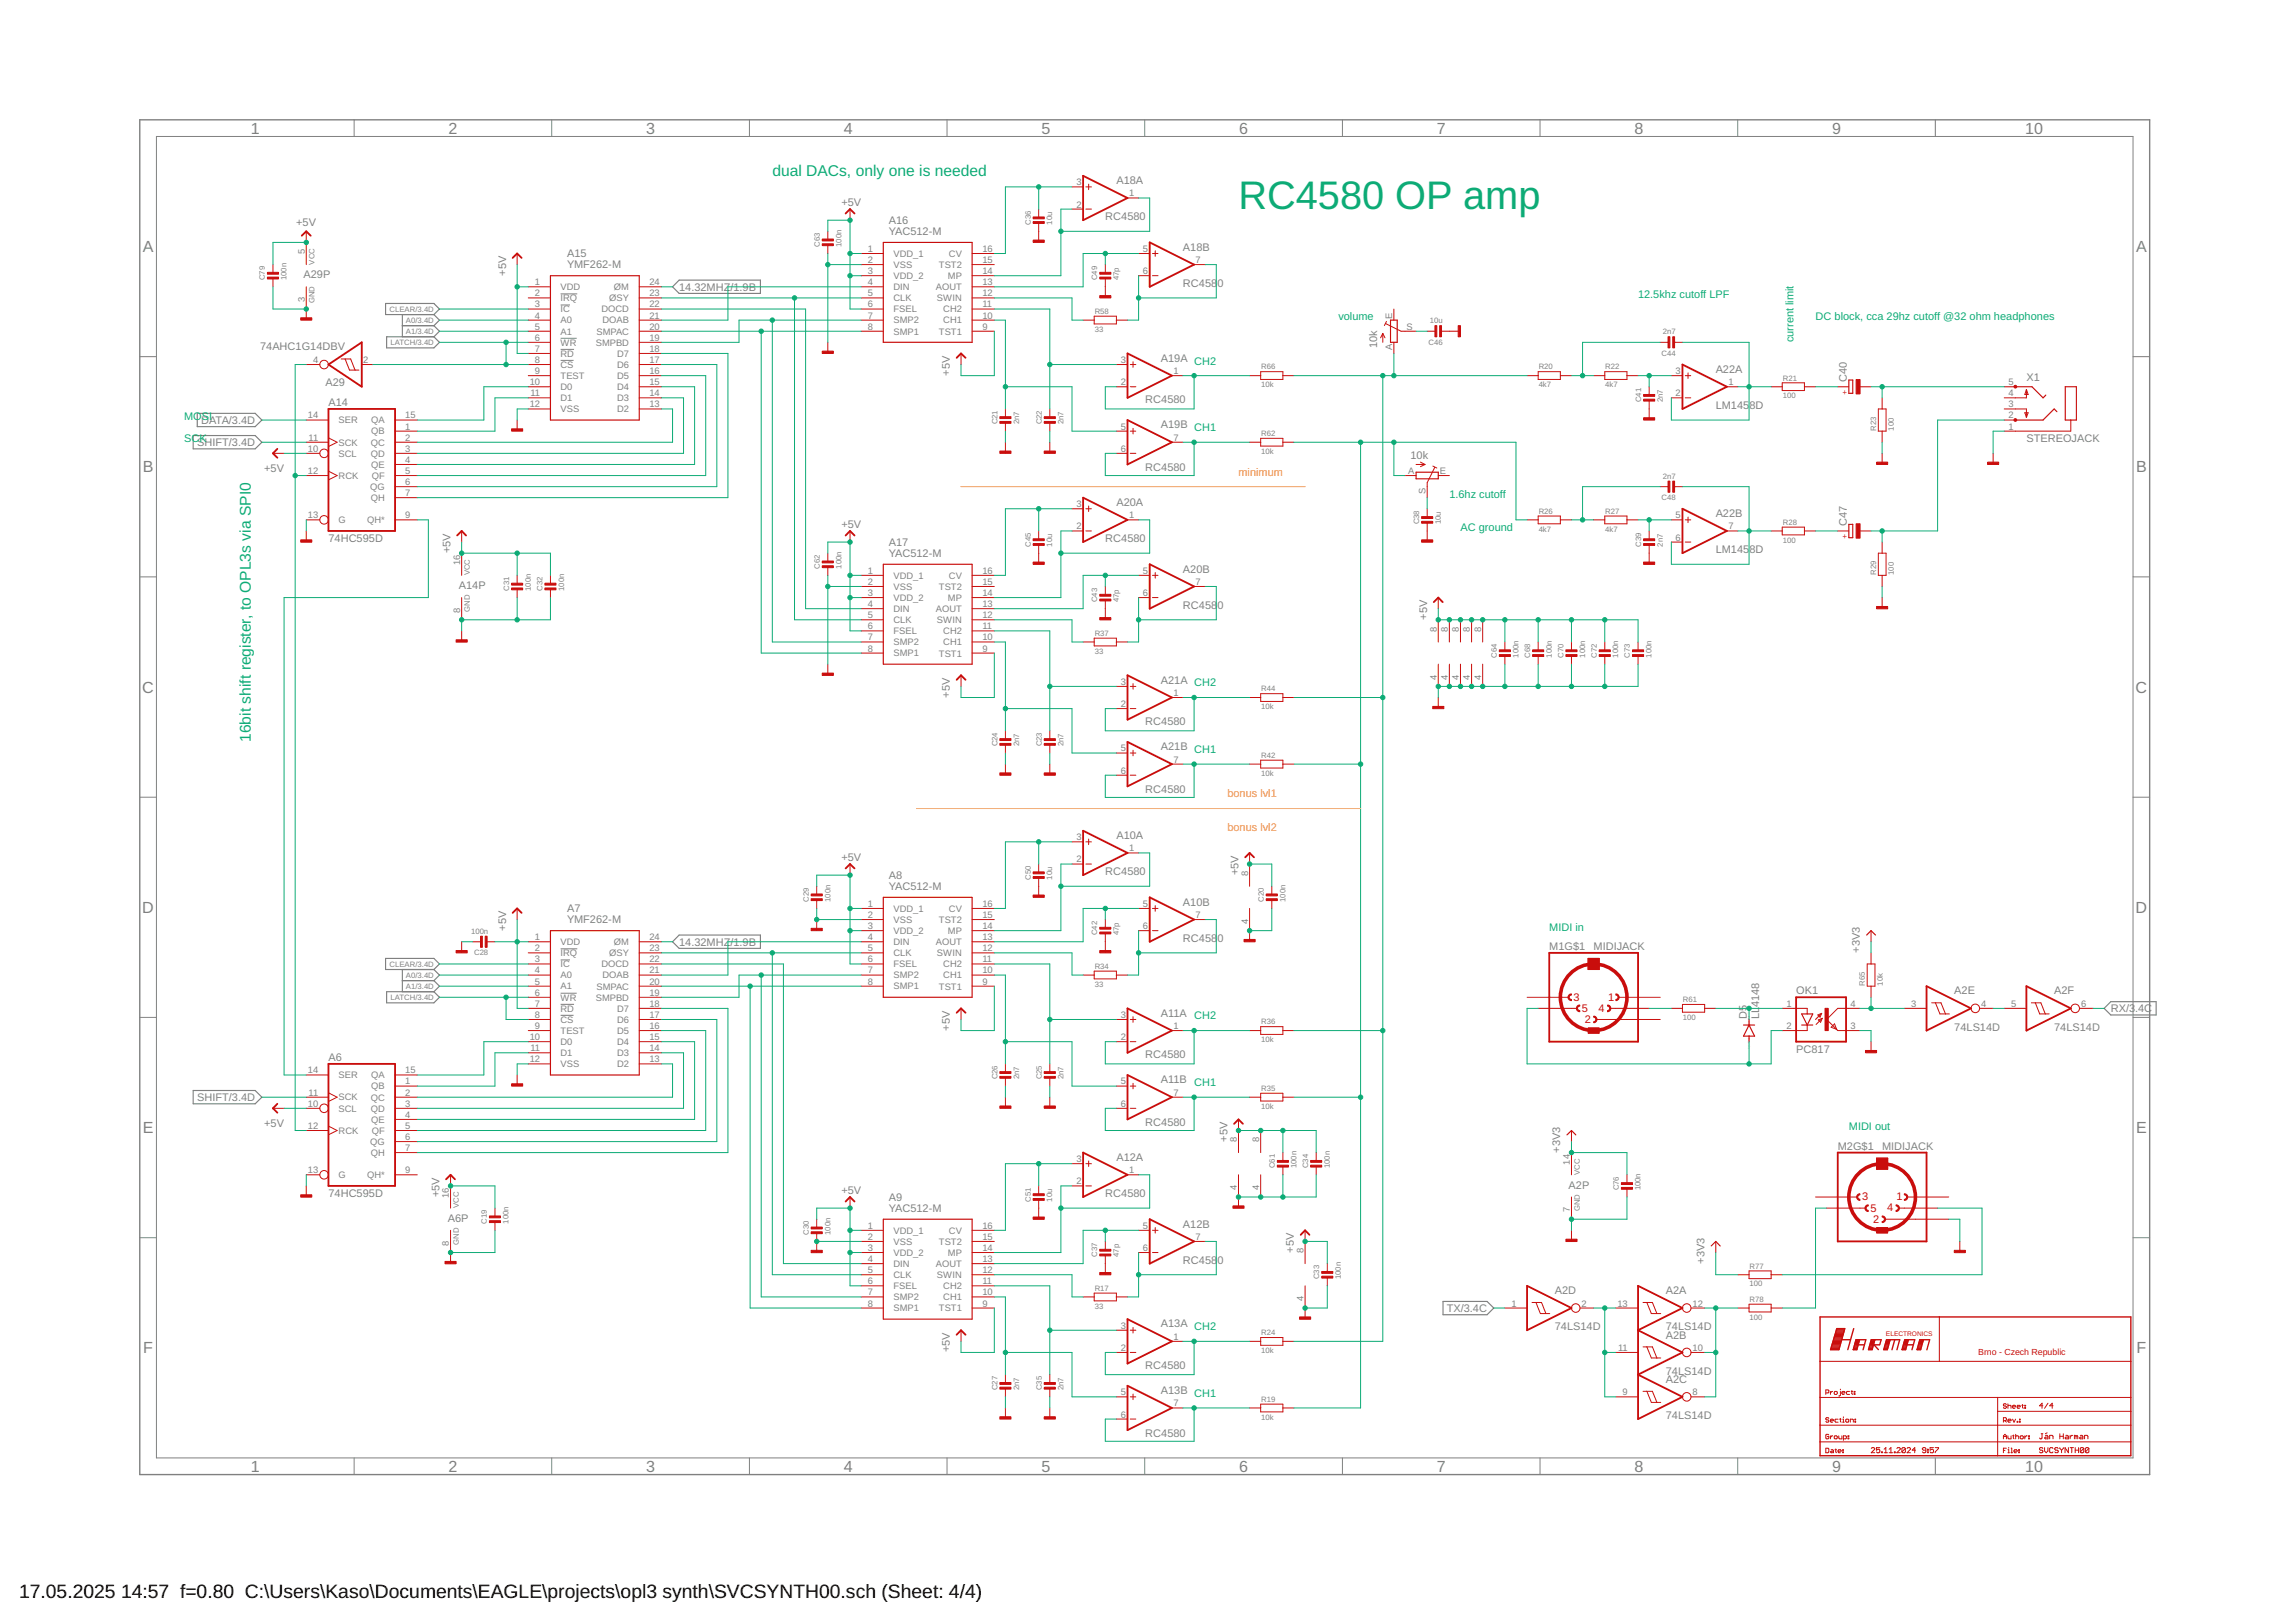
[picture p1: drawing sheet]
<svg xmlns="http://www.w3.org/2000/svg" width="420mm" height="297mm" viewBox="0 0 420 297" stroke-linecap="round" stroke-linejoin="round" font-family="sans-serif">
<defs><g id="words">
<text font-size="7.3" fill="#0dab76" x="226.7" y="38.3">RC4580 OP amp</text>
<g font-size="3.5">
<text x="3.5" y="292.5">17.05.2025</text>
<text x="22.2" y="292.5">14:57 f=0.80 C:\Users\Kaso\Documents\EAGLE\projects\opl3 synth\SVCSYNTH00.sch (Sheet: 4/4)</text>
</g>
<g font-size="2.9" fill="#808080">
<text x="45.9" y="24.5">1</text>
<text x="82.1" y="24.5">2</text>
<text x="118.3" y="24.5">3</text>
<text x="154.5" y="24.5">4</text>
<text x="190.7" y="24.5">5</text>
<text x="226.9" y="24.5">6</text>
<text x="263" y="24.5">7</text>
<text x="299.2" y="24.5">8</text>
<text x="335.4" y="24.5">9</text>
<text x="370.8" y="24.5">10</text>
<text x="26.1" y="46.2">A</text>
<text x="391.1" y="46.2">A</text>
<text x="26.1" y="86.5">B</text>
<text x="391.1" y="86.5">B</text>
<text x="26.1" y="126.8">C</text>
<text x="391" y="126.8">C</text>
<text x="26.1" y="167.1">D</text>
<text x="391" y="167.1">D</text>
<text x="26.1" y="207.4">E</text>
<text x="391.1" y="207.4">E</text>
<text x="26.2" y="247.7">F</text>
<text x="391.1" y="247.7">F</text>
<text x="45.9" y="269.4">1</text>
<text x="82.1" y="269.4">2</text>
<text x="118.3" y="269.4">3</text>
<text x="154.5" y="269.4">4</text>
<text x="190.7" y="269.4">5</text>
<text x="226.9" y="269.4">6</text>
<text x="263" y="269.4">7</text>
<text x="299.2" y="269.4">8</text>
<text x="335.4" y="269.4">9</text>
<text x="370.8" y="269.4">10</text>
</g>
<g font-size="2.9" fill="#0dab76">
<text x="141.4" y="32.2">dual DACs, only one is needed</text>
<text x="45.9" y="135.8" transform="rotate(-90 45.9 135.8)">16bit shift register, to OPL3s via SPI0</text>
</g>
<g font-size="2" fill="#808080">
<text x="204.4" y="33.7">A18A</text>
<text x="54.2" y="41.3">+5V</text>
<text x="154" y="37.7">+5V</text>
<text x="162.7" y="41">A16</text>
<text x="202.4" y="40.3">RC4580</text>
<text x="103.8" y="47.1">A15</text>
<text x="162.7" y="43">YAC512-M</text>
<text x="216.6" y="45.9">A18B</text>
<text x="55.6" y="51">A29P</text>
<text x="92.6" y="50.5" transform="rotate(-90 92.6 50.5)">+5V</text>
<text x="103.8" y="49.1">YMF262-M</text>
<text x="124.3" y="53.2">14.32MHZ</text>
<text x="133.7" y="53.2">/1.9B</text>
<text x="216.6" y="52.5">RC458</text>
<text x="222.9" y="52.5">0</text>
<text x="47.6" y="64.1">74AHC1G14DBV</text>
<text x="252.1" y="63.7" transform="rotate(-90 252.1 63.7)">10k</text>
<text x="59.6" y="70.7">A29</text>
<text x="173.9" y="68.7" transform="rotate(-90 173.9 68.7)">+5V</text>
<text x="212.5" y="66.2">A19A</text>
<text x="314.1" y="68.2">A22A</text>
<text x="338.1" y="69.9" transform="rotate(-90 338.1 69.9)">C40</text>
<text x="371" y="69.8">X1</text>
<text x="36.8" y="77.6">DATA/3.4D</text>
<text x="60.1" y="74.3">A14</text>
<text x="209.7" y="73.8">RC4580</text>
<text x="314.1" y="74.8">LM145</text>
<text x="320.3" y="74.8">8D</text>
<text x="36.1" y="81.6">SHIFT/3.4D</text>
<text x="212.5" y="78.4">A19B</text>
<text x="258.2" y="84">10k</text>
<text x="371" y="80.9">STEREOJACK</text>
<text x="48.4" y="86.4">+5V</text>
<text x="209.7" y="86.2">RC4580</text>
<text x="204.4" y="92.6">A20A</text>
<text x="314.1" y="94.6">A22B</text>
<text x="60.1" y="99.2">74HC595D</text>
<text x="82.5" y="101.2" transform="rotate(-90 82.5 101.2)">+5V</text>
<text x="154" y="96.6">+5V</text>
<text x="162.7" y="101.9">YAC512-M</text>
<text x="162.7" y="99.9">A17</text>
<text x="202.4" y="99.2">RC4580</text>
<text x="314.1" y="101.2">LM145</text>
<text x="320.3" y="101.2">8D</text>
<text x="338.1" y="96.3" transform="rotate(-90 338.1 96.3)">C47</text>
<text x="84" y="107.9">A14P</text>
<text x="216.6" y="104.8">A20B</text>
<text x="216.6" y="111.4">RC458</text>
<text x="222.9" y="111.4">0</text>
<text x="261.3" y="113.4" transform="rotate(-90 261.3 113.4)">+5V</text>
<text x="212.5" y="125.1">A21A</text>
<text x="173.9" y="127.7" transform="rotate(-90 173.9 127.7)">+5V</text>
<text x="209.7" y="132.7">RC4580</text>
<text x="212.5" y="137.3">A21B</text>
<text x="209.7" y="145.1">RC4580</text>
<text x="204.4" y="153.6">A10A</text>
<text x="154" y="157.5">+5V</text>
<text x="162.7" y="160.9">A8</text>
<text x="202.4" y="160.2">RC4580</text>
<text x="226.7" y="160.2" transform="rotate(-90 226.7 160.2)">+5V</text>
<text x="103.8" y="167">A7</text>
<text x="162.7" y="162.9">YAC512-M</text>
<text x="216.6" y="165.8">A10B</text>
<text x="92.6" y="170.3" transform="rotate(-90 92.6 170.3)">+5V</text>
<text x="103.8" y="169">YMF262-M</text>
<text x="124.3" y="173.1">14.32MHZ</text>
<text x="133.7" y="173.1">/1.9B</text>
<text x="216.6" y="172.4">RC458</text>
<text x="222.9" y="172.4">0</text>
<text x="283.6" y="173.9">M1G$1</text>
<text x="291.8" y="173.9">MIDIJACK</text>
<text x="340.5" y="174.4" transform="rotate(-90 340.5 174.4)">+3V3</text>
<text x="322" y="184.3" transform="rotate(-90 322 184.3)">4148</text>
<text x="328.8" y="182">OK1</text>
<text x="357.8" y="182">A2E</text>
<text x="376.1" y="182">A2F</text>
<text x="386.4" y="185.3">RX/3</text>
<text x="390.9" y="185.3">.4C</text>
<text x="173.9" y="188.6" transform="rotate(-90 173.9 188.6)">+5V</text>
<text x="212.5" y="186.1">A11A</text>
<text x="319.8" y="186.6" transform="rotate(-90 319.8 186.6)">D5</text>
<text x="322" y="186.6" transform="rotate(-90 322 186.6)">LL</text>
<text x="357.8" y="188.6">74LS14D</text>
<text x="376.1" y="188.6">74LS14D</text>
<text x="60.1" y="194.2">A6</text>
<text x="209.7" y="193.7">RC4580</text>
<text x="328.8" y="192.7">PC817</text>
<text x="36.1" y="201.5">SHIFT/3.4D</text>
<text x="212.5" y="198.3">A11B</text>
<text x="48.4" y="206.3">+5V</text>
<text x="209.7" y="206.1">RC4580</text>
<text x="224.7" y="208.9" transform="rotate(-90 224.7 208.9)">+5V</text>
<text x="204.4" y="212.5">A12A</text>
<text x="285.7" y="211" transform="rotate(-90 285.7 211)">+3V3</text>
<text x="336.5" y="210.4">M2G$1</text>
<text x="344.6" y="210.4">MIDIJACK</text>
<text x="60.1" y="219.1">74HC595D</text>
<text x="80.4" y="219.1" transform="rotate(-90 80.4 219.1)">+5V</text>
<text x="154" y="218.5">+5V</text>
<text x="162.7" y="221.8">YAC512-M</text>
<text x="162.7" y="219.8">A9</text>
<text x="202.4" y="219.1">RC4580</text>
<text x="287.2" y="217.6">A2P</text>
<text x="82" y="223.7">A6P</text>
<text x="216.6" y="224.7">A12B</text>
<text x="216.6" y="231.3">RC458</text>
<text x="222.9" y="231.3">0</text>
<text x="236.9" y="229.2" transform="rotate(-90 236.9 229.2)">+5V</text>
<text x="312.1" y="231.3" transform="rotate(-90 312.1 231.3)">+3V3</text>
<text x="284.6" y="236.9">A2D</text>
<text x="305" y="236.9">A2A</text>
<text x="212.5" y="243">A13A</text>
<text x="264.9" y="240.1">TX/3.4C</text>
<text x="284.6" y="243.5">74LS14D</text>
<text x="305" y="243.5">74LS14D</text>
<text x="305" y="245">A2B</text>
<text x="173.9" y="247.5" transform="rotate(-90 173.9 247.5)">+5V</text>
<text x="209.7" y="250.6">RC4580</text>
<text x="305" y="251.6">74LS14D</text>
<text x="212.5" y="255.1">A13B</text>
<text x="305" y="253.1">A2C</text>
<text x="209.7" y="263">RC4580</text>
<text x="305" y="259.7">74LS14D</text>
</g>
<g font-size="2" fill="#0dab76">
<text x="245" y="58.6">volume</text>
<text x="299.9" y="54.5">12.5khz cutoff LPF</text>
<text x="332.4" y="58.6">DC block, cca 29hz cutoff @32 ohm headphones</text>
<text x="328.3" y="62.6" transform="rotate(-90 328.3 62.6)">current limit</text>
<text x="218.6" y="66.7">CH2</text>
<text x="33.7" y="76.9">MOSI</text>
<text x="33.7" y="80.9">SCK</text>
<text x="218.6" y="78.9">CH1</text>
<text x="265.3" y="91.1">1.6hz cutoff</text>
<text x="267.4" y="97.2">AC ground</text>
<text x="218.6" y="125.6">CH2</text>
<text x="218.6" y="137.8">CH1</text>
<text x="283.6" y="170.3">MIDI in</text>
<text x="218.6" y="186.6">CH2</text>
<text x="218.6" y="198.8">CH1</text>
<text x="338.5" y="206.9">MIDI out</text>
<text x="218.6" y="243.5">CH2</text>
<text x="218.6" y="255.7">CH1</text>
</g>
<g font-size="2" fill="#ffba08">
<text x="226.7" y="87">minimum</text>
<text x="224.7" y="145.9">bonus lvl1</text>
<text x="224.7" y="152">bonus lvl2</text>
</g>
<g font-size="2" fill="#c90d0c">
<text x="288.1" y="183.1">3</text>
<text x="289.6" y="185.3">5</text>
<text x="292.7" y="185.2">4</text>
<text x="294.4" y="183.1">1</text>
<text x="290.1" y="187.2">2</text>
<text x="340.9" y="219.7">3</text>
<text x="342.4" y="221.8">5</text>
<text x="345.5" y="221.7">4</text>
<text x="347.2" y="219.7">1</text>
<text x="343" y="223.8">2</text>
</g>
<g font-size="1.7" fill="#808080">
<text x="197.1" y="33.9">3</text>
<text x="206.7" y="36">1</text>
<text x="197.1" y="38">2</text>
<text x="55.8" y="46.6" transform="rotate(-90 55.8 46.6)">5</text>
<text x="158.9" y="46.1">1</text>
<text x="163.6" y="47">VDD_1</text>
<text x="173.7" y="47">CV</text>
<text x="179.8" y="46.1">16</text>
<text x="209.2" y="46.1">5</text>
<text x="97.9" y="52.2">1</text>
<text x="102.6" y="53.1">VDD</text>
<text x="112.4" y="53.1">ØM</text>
<text x="118.9" y="52.2">24</text>
<text x="158.9" y="48.1">2</text>
<text x="158.9" y="50.2">3</text>
<text x="158.9" y="52.2">4</text>
<text x="163.6" y="49">VSS</text>
<text x="163.6" y="51.1">VDD_2</text>
<text x="163.6" y="53.1">DIN</text>
<text x="171.3" y="53.1">AOUT</text>
<text x="171.9" y="49">TST2</text>
<text x="173.5" y="51.1">MP</text>
<text x="179.8" y="48.1">15</text>
<text x="179.8" y="50.2">14</text>
<text x="179.8" y="52.2">13</text>
<text x="209.2" y="50.2">6</text>
<text x="218.9" y="48.1">7</text>
<text x="55.8" y="55.3" transform="rotate(-90 55.8 55.3)">3</text>
<text x="97.9" y="54.2">2</text>
<text x="97.9" y="56.3">3</text>
<text x="97.9" y="58.3">4</text>
<text x="102.6" y="55.1">IRQ</text>
<text x="102.6" y="57.2">IC</text>
<text x="102.6" y="59.2">A0</text>
<text x="110.1" y="57.2">DOCD</text>
<text x="110.3" y="59.2">DOAB</text>
<text x="111.5" y="55.1">ØSY</text>
<text x="118.9" y="54.2">23</text>
<text x="118.9" y="56.3">22</text>
<text x="118.9" y="58.3">21</text>
<text x="158.9" y="54.2">5</text>
<text x="158.9" y="56.3">6</text>
<text x="158.9" y="58.3">7</text>
<text x="163.6" y="55.1">CLK</text>
<text x="163.6" y="57.2">FSEL</text>
<text x="163.6" y="59.2">SMP2</text>
<text x="171.5" y="55.1">SWIN</text>
<text x="172.7" y="57.2">CH2</text>
<text x="172.7" y="59.2">CH1</text>
<text x="179.8" y="54.2">12</text>
<text x="179.8" y="56.3">11</text>
<text x="179.8" y="58.3">10</text>
<text x="254.9" y="58.3" transform="rotate(-90 254.9 58.3)">E</text>
<text x="97.9" y="60.3">5</text>
<text x="97.9" y="62.4">6</text>
<text x="97.9" y="64.4">7</text>
<text x="102.6" y="61.2">A1</text>
<text x="102.6" y="63.3">WR</text>
<text x="102.6" y="65.3">RD</text>
<text x="109.1" y="63.3">SMPBD</text>
<text x="109.2" y="61.2">SMPAC</text>
<text x="113" y="65.3">D7</text>
<text x="118.9" y="60.3">20</text>
<text x="118.9" y="62.4">19</text>
<text x="118.9" y="64.4">18</text>
<text x="158.9" y="60.3">8</text>
<text x="163.6" y="61.2">SMP1</text>
<text x="171.9" y="61.2">TST1</text>
<text x="179.8" y="60.3">9</text>
<text x="254.9" y="64.1" transform="rotate(-90 254.9 64.1)">A</text>
<text x="257.5" y="60.3">S</text>
<text x="57.3" y="66.4">4</text>
<text x="66.5" y="66.4">2</text>
<text x="97" y="70.5">10</text>
<text x="97.9" y="66.4">8</text>
<text x="97.9" y="68.5">9</text>
<text x="102.6" y="67.3">CS</text>
<text x="102.6" y="69.4">TEST</text>
<text x="102.6" y="71.4">D0</text>
<text x="113" y="67.3">D6</text>
<text x="113" y="69.4">D5</text>
<text x="113" y="71.4">D4</text>
<text x="118.9" y="66.4">17</text>
<text x="118.9" y="68.5">16</text>
<text x="118.9" y="70.5">15</text>
<text x="205.2" y="70.5">2</text>
<text x="205.2" y="66.4">3</text>
<text x="214.8" y="68.5">1</text>
<text x="306.8" y="68.5">3</text>
<text x="316.4" y="70.5">1</text>
<text x="367.7" y="70.5">5</text>
<text x="56.4" y="76.6">14</text>
<text x="62" y="77.5">SER</text>
<text x="68" y="77.5">QA</text>
<text x="74.2" y="76.6">15</text>
<text x="97" y="74.6">12</text>
<text x="97.1" y="72.5">11</text>
<text x="102.6" y="73.4">D1</text>
<text x="102.6" y="75.4">VSS</text>
<text x="113" y="73.4">D3</text>
<text x="113" y="75.5">D2</text>
<text x="118.9" y="72.5">14</text>
<text x="118.9" y="74.6">13</text>
<text x="306.8" y="72.5">2</text>
<text x="367.7" y="72.5">4</text>
<text x="367.7" y="74.6">3</text>
<text x="367.7" y="76.6">2</text>
<text x="56.4" y="82.7">10</text>
<text x="56.5" y="80.6">11</text>
<text x="62" y="83.6">SCL</text>
<text x="62" y="81.5">SCK</text>
<text x="67.9" y="81.6">QC</text>
<text x="67.9" y="83.6">QD</text>
<text x="68" y="79.5">QB</text>
<text x="74.2" y="78.6">1</text>
<text x="74.2" y="80.6">2</text>
<text x="74.2" y="82.7">3</text>
<text x="205.2" y="82.7">6</text>
<text x="205.2" y="78.6">5</text>
<text x="214.8" y="80.6">7</text>
<text x="367.7" y="78.6">1</text>
<text x="56.4" y="86.7">12</text>
<text x="62" y="87.6">RCK</text>
<text x="67.8" y="89.7">QG</text>
<text x="68" y="85.6">QE</text>
<text x="68.1" y="87.6">QF</text>
<text x="74.2" y="84.7">4</text>
<text x="74.2" y="86.7">5</text>
<text x="74.2" y="88.8">6</text>
<text x="257.8" y="86.7">A</text>
<text x="263.6" y="86.7">E</text>
<text x="56.4" y="94.9">13</text>
<text x="62" y="95.8">G</text>
<text x="67.2" y="95.8">QH*</text>
<text x="67.9" y="91.7">QH</text>
<text x="74.2" y="90.8">7</text>
<text x="74.2" y="94.9">9</text>
<text x="197.1" y="92.8">3</text>
<text x="206.7" y="94.9">1</text>
<text x="261" y="90.5" transform="rotate(-90 261 90.5)">S</text>
<text x="306.8" y="94.9">5</text>
<text x="197.1" y="96.9">2</text>
<text x="306.8" y="98.9">6</text>
<text x="316.4" y="96.9">7</text>
<text x="84.2" y="103.4" transform="rotate(-90 84.2 103.4)">16</text>
<text x="158.9" y="105">1</text>
<text x="158.9" y="107.1">2</text>
<text x="163.6" y="105.9">VDD_1</text>
<text x="163.6" y="108">VSS</text>
<text x="171.9" y="108">TST2</text>
<text x="173.7" y="105.9">CV</text>
<text x="179.8" y="105">16</text>
<text x="179.8" y="107.1">15</text>
<text x="209.2" y="105">5</text>
<text x="218.9" y="107.1">7</text>
<text x="84.2" y="112.2" transform="rotate(-90 84.2 112.2)">8</text>
<text x="158.9" y="109.1">3</text>
<text x="158.9" y="111.1">4</text>
<text x="158.9" y="113.2">5</text>
<text x="163.6" y="110">VDD_2</text>
<text x="163.6" y="112">DIN</text>
<text x="171.3" y="112">AOUT</text>
<text x="173.5" y="110">MP</text>
<text x="179.8" y="109.1">14</text>
<text x="179.8" y="111.1">13</text>
<text x="179.8" y="113.2">12</text>
<text x="209.2" y="109.1">6</text>
<text x="158.9" y="115.2">6</text>
<text x="158.9" y="117.2">7</text>
<text x="158.9" y="119.2">8</text>
<text x="163.6" y="114">CLK</text>
<text x="163.6" y="116.1">FSEL</text>
<text x="163.6" y="118.1">SMP2</text>
<text x="171.5" y="114.1">SWIN</text>
<text x="172.7" y="116.1">CH2</text>
<text x="172.7" y="118.1">CH1</text>
<text x="179.8" y="115.2">11</text>
<text x="179.8" y="117.2">10</text>
<text x="179.8" y="119.2">9</text>
<text x="263" y="115.6" transform="rotate(-90 263 115.6)">8</text>
<text x="265.1" y="115.6" transform="rotate(-90 265.1 115.6)">8</text>
<text x="267.1" y="115.6" transform="rotate(-90 267.1 115.6)">8</text>
<text x="269.1" y="115.6" transform="rotate(-90 269.1 115.6)">8</text>
<text x="271.2" y="115.6" transform="rotate(-90 271.2 115.6)">8</text>
<text x="163.6" y="120.1">SMP1</text>
<text x="171.9" y="120.2">TST1</text>
<text x="205.2" y="125.3">3</text>
<text x="263" y="124.4" transform="rotate(-90 263 124.4)">4</text>
<text x="265.1" y="124.4" transform="rotate(-90 265.1 124.4)">4</text>
<text x="267.1" y="124.4" transform="rotate(-90 267.1 124.4)">4</text>
<text x="269.1" y="124.4" transform="rotate(-90 269.1 124.4)">4</text>
<text x="271.2" y="124.4" transform="rotate(-90 271.2 124.4)">4</text>
<text x="205.2" y="129.4">2</text>
<text x="214.8" y="127.4">1</text>
<text x="205.2" y="137.5">5</text>
<text x="205.2" y="141.6">6</text>
<text x="214.8" y="139.6">7</text>
<text x="197.1" y="153.8">3</text>
<text x="206.7" y="155.8">1</text>
<text x="197.1" y="157.9">2</text>
<text x="228.5" y="160.3" transform="rotate(-90 228.5 160.3)">8</text>
<text x="158.9" y="166">1</text>
<text x="163.6" y="166.9">VDD_1</text>
<text x="173.7" y="166.9">CV</text>
<text x="179.8" y="166">16</text>
<text x="209.2" y="166">5</text>
<text x="97.9" y="172.1">1</text>
<text x="102.6" y="173">VDD</text>
<text x="112.4" y="173">ØM</text>
<text x="118.9" y="172.1">24</text>
<text x="158.9" y="168">2</text>
<text x="158.9" y="170">3</text>
<text x="158.9" y="172.1">4</text>
<text x="163.6" y="168.9">VSS</text>
<text x="163.6" y="170.9">VDD_2</text>
<text x="163.6" y="173">DIN</text>
<text x="171.3" y="173">AOUT</text>
<text x="171.9" y="168.9">TST2</text>
<text x="173.5" y="170.9">MP</text>
<text x="179.8" y="168">15</text>
<text x="179.8" y="170">14</text>
<text x="179.8" y="172.1">13</text>
<text x="209.2" y="170">6</text>
<text x="218.9" y="168">7</text>
<text x="228.5" y="169.1" transform="rotate(-90 228.5 169.1)">4</text>
<text x="97.9" y="174.1">2</text>
<text x="97.9" y="176.1">3</text>
<text x="97.9" y="178.2">4</text>
<text x="102.6" y="175">IRQ</text>
<text x="102.6" y="177">IC</text>
<text x="102.6" y="179.1">A0</text>
<text x="110.1" y="177">DOCD</text>
<text x="110.3" y="179.1">DOAB</text>
<text x="111.5" y="175">ØSY</text>
<text x="118.9" y="174.1">23</text>
<text x="118.9" y="176.1">22</text>
<text x="118.9" y="178.2">21</text>
<text x="158.9" y="174.1">5</text>
<text x="158.9" y="176.1">6</text>
<text x="158.9" y="178.2">7</text>
<text x="163.6" y="175">CLK</text>
<text x="163.6" y="177">FSEL</text>
<text x="163.6" y="179.1">SMP2</text>
<text x="171.5" y="175">SWIN</text>
<text x="172.7" y="177">CH2</text>
<text x="172.7" y="179.1">CH1</text>
<text x="179.8" y="174.1">12</text>
<text x="179.8" y="176.1">11</text>
<text x="179.8" y="178.2">10</text>
<text x="97.9" y="180.2">5</text>
<text x="97.9" y="182.2">6</text>
<text x="97.9" y="184.3">7</text>
<text x="102.6" y="181.1">A1</text>
<text x="102.6" y="183.1">WR</text>
<text x="102.6" y="185.2">RD</text>
<text x="109.1" y="183.1">SMPBD</text>
<text x="109.2" y="181.1">SMPAC</text>
<text x="113" y="185.2">D7</text>
<text x="118.9" y="180.2">20</text>
<text x="118.9" y="182.2">19</text>
<text x="118.9" y="184.3">18</text>
<text x="158.9" y="180.2">8</text>
<text x="163.6" y="181.1">SMP1</text>
<text x="171.9" y="181.1">TST1</text>
<text x="179.8" y="180.2">9</text>
<text x="327.1" y="184.3">1</text>
<text x="338.8" y="184.3">4</text>
<text x="349.9" y="184.3">3</text>
<text x="362.7" y="184.3">4</text>
<text x="368.2" y="184.3">5</text>
<text x="381" y="184.3">6</text>
<text x="97" y="190.4">10</text>
<text x="97.9" y="186.3">8</text>
<text x="97.9" y="188.3">9</text>
<text x="102.6" y="187.2">CS</text>
<text x="102.6" y="189.2">TEST</text>
<text x="102.6" y="191.3">D0</text>
<text x="113" y="187.2">D6</text>
<text x="113" y="189.2">D5</text>
<text x="113" y="191.3">D4</text>
<text x="118.9" y="186.3">17</text>
<text x="118.9" y="188.3">16</text>
<text x="118.9" y="190.4">15</text>
<text x="205.2" y="190.4">2</text>
<text x="205.2" y="186.3">3</text>
<text x="214.8" y="188.3">1</text>
<text x="327.1" y="188.3">2</text>
<text x="338.8" y="188.3">3</text>
<text x="56.4" y="196.5">14</text>
<text x="62" y="197.3">SER</text>
<text x="68" y="197.4">QA</text>
<text x="74.2" y="196.5">15</text>
<text x="97" y="194.4">12</text>
<text x="97.1" y="192.4">11</text>
<text x="102.6" y="193.3">D1</text>
<text x="102.6" y="195.3">VSS</text>
<text x="113" y="193.3">D3</text>
<text x="113" y="195.3">D2</text>
<text x="118.9" y="192.4">14</text>
<text x="118.9" y="194.4">13</text>
<text x="56.4" y="202.5">10</text>
<text x="56.5" y="200.5">11</text>
<text x="62" y="203.4">SCL</text>
<text x="62" y="201.4">SCK</text>
<text x="67.9" y="201.4">QC</text>
<text x="67.9" y="203.4">QD</text>
<text x="68" y="199.4">QB</text>
<text x="74.2" y="198.5">1</text>
<text x="74.2" y="200.5">2</text>
<text x="74.2" y="202.5">3</text>
<text x="205.2" y="202.5">6</text>
<text x="205.2" y="198.5">5</text>
<text x="214.8" y="200.5">7</text>
<text x="56.4" y="206.6">12</text>
<text x="62" y="207.5">RCK</text>
<text x="67.8" y="209.5">QG</text>
<text x="68" y="205.5">QE</text>
<text x="68.1" y="207.5">QF</text>
<text x="74.2" y="204.6">4</text>
<text x="74.2" y="206.6">5</text>
<text x="74.2" y="208.6">6</text>
<text x="226.5" y="209.1" transform="rotate(-90 226.5 209.1)">8</text>
<text x="230.5" y="209.1" transform="rotate(-90 230.5 209.1)">8</text>
<text x="56.4" y="214.7">13</text>
<text x="62" y="215.6">G</text>
<text x="67.2" y="215.6">QH*</text>
<text x="67.9" y="211.6">QH</text>
<text x="74.2" y="210.7">7</text>
<text x="74.2" y="214.7">9</text>
<text x="197.1" y="212.7">3</text>
<text x="206.7" y="214.7">1</text>
<text x="287.4" y="213.2" transform="rotate(-90 287.4 213.2)">14</text>
<text x="82.2" y="219.2" transform="rotate(-90 82.2 219.2)">16</text>
<text x="197.1" y="216.8">2</text>
<text x="226.5" y="217.8" transform="rotate(-90 226.5 217.8)">4</text>
<text x="230.5" y="217.8" transform="rotate(-90 230.5 217.8)">4</text>
<text x="287.4" y="221.9" transform="rotate(-90 287.4 221.9)">7</text>
<text x="158.9" y="224.9">1</text>
<text x="158.9" y="226.9">2</text>
<text x="163.6" y="225.8">VDD_1</text>
<text x="163.6" y="227.8">VSS</text>
<text x="171.9" y="227.8">TST2</text>
<text x="173.7" y="225.8">CV</text>
<text x="179.8" y="224.9">16</text>
<text x="179.8" y="226.9">15</text>
<text x="209.2" y="224.9">5</text>
<text x="218.9" y="226.9">7</text>
<text x="82.2" y="228" transform="rotate(-90 82.2 228)">8</text>
<text x="158.9" y="229">3</text>
<text x="158.9" y="231">4</text>
<text x="158.9" y="233">5</text>
<text x="163.6" y="229.9">VDD_2</text>
<text x="163.6" y="231.9">DIN</text>
<text x="163.6" y="233.9">CLK</text>
<text x="171.3" y="231.9">AOUT</text>
<text x="171.5" y="233.9">SWIN</text>
<text x="173.5" y="229.9">MP</text>
<text x="179.8" y="229">14</text>
<text x="179.8" y="231">13</text>
<text x="179.8" y="233">12</text>
<text x="209.2" y="229">6</text>
<text x="238.6" y="229.4" transform="rotate(-90 238.6 229.4)">8</text>
<text x="158.9" y="235.1">6</text>
<text x="158.9" y="237.1">7</text>
<text x="158.9" y="239.1">8</text>
<text x="163.6" y="235.9">FSEL</text>
<text x="163.6" y="238">SMP2</text>
<text x="172.7" y="236">CH2</text>
<text x="172.7" y="238">CH1</text>
<text x="179.8" y="235.1">11</text>
<text x="179.8" y="237.1">10</text>
<text x="179.8" y="239.1">9</text>
<text x="238.6" y="238.2" transform="rotate(-90 238.6 238.2)">4</text>
<text x="276.7" y="239.1">1</text>
<text x="289.6" y="239.1">2</text>
<text x="296.1" y="239.1">13</text>
<text x="309.9" y="239.1">12</text>
<text x="163.6" y="240">SMP1</text>
<text x="171.9" y="240">TST1</text>
<text x="205.2" y="243.2">3</text>
<text x="214.8" y="245.2">1</text>
<text x="205.2" y="247.2">2</text>
<text x="296.2" y="247.2">11</text>
<text x="309.9" y="247.2">10</text>
<text x="205.2" y="255.4">5</text>
<text x="214.8" y="257.4">7</text>
<text x="297.1" y="255.4">9</text>
<text x="309.9" y="255.4">8</text>
<text x="205.2" y="259.4">6</text>
</g>
<text font-size="1.6" fill="#c90d0c" x="362.2" y="248">Brno - Czech Republic</text>
<g font-size="1.4" fill="#808080">
<text x="188.7" y="41.1" transform="rotate(-90 188.7 41.1)">C36</text>
<text x="192.7" y="41.1" transform="rotate(-90 192.7 41.1)">10u</text>
<text x="150.1" y="45.2" transform="rotate(-90 150.1 45.2)">C63</text>
<text x="154" y="45.2" transform="rotate(-90 154 45.2)">100n</text>
<text x="48.5" y="51.3" transform="rotate(-90 48.5 51.3)">C79</text>
<text x="52.5" y="51.3" transform="rotate(-90 52.5 51.3)">100n</text>
<text x="57.6" y="48.4" transform="rotate(-90 57.6 48.4)">VCC</text>
<text x="200.9" y="51.3" transform="rotate(-90 200.9 51.3)">C49</text>
<text x="204.8" y="51.3" transform="rotate(-90 204.8 51.3)">47p</text>
<text x="57.6" y="55.5" transform="rotate(-90 57.6 55.5)">GND</text>
<text x="71.3" y="57.1">CLEAR/3.4D</text>
<text x="74.3" y="59.1">A0/3.4D</text>
<text x="200.4" y="57.5">R58</text>
<text x="261.8" y="59.1">10u</text>
<text x="71.5" y="63.2">LATCH/3.4D</text>
<text x="74.3" y="61.1">A1/3.4D</text>
<text x="200.4" y="60.7">33</text>
<text x="261.5" y="63.1">C46</text>
<text x="304.2" y="65.1">C44</text>
<text x="304.4" y="61.2">2n7</text>
<text x="230.9" y="70.9">10k</text>
<text x="230.9" y="67.6">R66</text>
<text x="281.7" y="70.9">4k7</text>
<text x="281.7" y="67.6">R20</text>
<text x="293.9" y="70.9">4k7</text>
<text x="293.9" y="67.6">R22</text>
<text x="326.4" y="69.7">R21</text>
<text x="182.6" y="77.7" transform="rotate(-90 182.6 77.7)">C21</text>
<text x="186.6" y="77.7" transform="rotate(-90 186.6 77.7)">2n7</text>
<text x="190.7" y="77.7" transform="rotate(-90 190.7 77.7)">C22</text>
<text x="194.7" y="77.7" transform="rotate(-90 194.7 77.7)">2n7</text>
<text x="300.4" y="73.6" transform="rotate(-90 300.4 73.6)">C41</text>
<text x="304.4" y="73.6" transform="rotate(-90 304.4 73.6)">2n7</text>
<text x="326.4" y="72.9">100</text>
<text x="230.9" y="83.1">10k</text>
<text x="230.9" y="79.8">R62</text>
<text x="343.5" y="78.8" transform="rotate(-90 343.5 78.8)">R23</text>
<text x="346.7" y="78.8" transform="rotate(-90 346.7 78.8)">100</text>
<text x="304.4" y="87.6">2n7</text>
<text x="259.8" y="96" transform="rotate(-90 259.8 96)">C38</text>
<text x="263.8" y="96" transform="rotate(-90 263.8 96)">10u</text>
<text x="281.7" y="94">R26</text>
<text x="293.9" y="94">R27</text>
<text x="304.2" y="91.5">C48</text>
<text x="188.7" y="100" transform="rotate(-90 188.7 100)">C45</text>
<text x="192.7" y="100" transform="rotate(-90 192.7 100)">10u</text>
<text x="281.7" y="97.3">4k7</text>
<text x="293.9" y="97.3">4k7</text>
<text x="300.4" y="100" transform="rotate(-90 300.4 100)">C39</text>
<text x="304.4" y="100" transform="rotate(-90 304.4 100)">2n7</text>
<text x="326.4" y="99.3">100</text>
<text x="326.4" y="96.1">R28</text>
<text x="86" y="105.3" transform="rotate(-90 86 105.3)">VCC</text>
<text x="150.1" y="104.1" transform="rotate(-90 150.1 104.1)">C62</text>
<text x="154" y="104.1" transform="rotate(-90 154 104.1)">100n</text>
<text x="343.5" y="105.2" transform="rotate(-90 343.5 105.2)">R29</text>
<text x="346.7" y="105.2" transform="rotate(-90 346.7 105.2)">100</text>
<text x="86" y="112" transform="rotate(-90 86 112)">GND</text>
<text x="93.2" y="108.2" transform="rotate(-90 93.2 108.2)">C31</text>
<text x="97.2" y="108.2" transform="rotate(-90 97.2 108.2)">100n</text>
<text x="99.3" y="108.2" transform="rotate(-90 99.3 108.2)">C32</text>
<text x="103.3" y="108.2" transform="rotate(-90 103.3 108.2)">100n</text>
<text x="200.9" y="110.2" transform="rotate(-90 200.9 110.2)">C43</text>
<text x="204.8" y="110.2" transform="rotate(-90 204.8 110.2)">47p</text>
<text x="200.4" y="119.6">33</text>
<text x="200.4" y="116.4">R37</text>
<text x="274" y="120.3" transform="rotate(-90 274 120.3)">C64</text>
<text x="278" y="120.3" transform="rotate(-90 278 120.3)">100n</text>
<text x="280.1" y="120.3" transform="rotate(-90 280.1 120.3)">C68</text>
<text x="284.1" y="120.3" transform="rotate(-90 284.1 120.3)">100n</text>
<text x="286.2" y="120.3" transform="rotate(-90 286.2 120.3)">C70</text>
<text x="290.2" y="120.3" transform="rotate(-90 290.2 120.3)">100n</text>
<text x="292.3" y="120.3" transform="rotate(-90 292.3 120.3)">C72</text>
<text x="296.3" y="120.3" transform="rotate(-90 296.3 120.3)">100n</text>
<text x="298.4" y="120.3" transform="rotate(-90 298.4 120.3)">C73</text>
<text x="302.4" y="120.3" transform="rotate(-90 302.4 120.3)">100n</text>
<text x="230.9" y="129.8">10k</text>
<text x="230.9" y="126.5">R44</text>
<text x="182.6" y="136.6" transform="rotate(-90 182.6 136.6)">C24</text>
<text x="186.6" y="136.6" transform="rotate(-90 186.6 136.6)">2n7</text>
<text x="190.7" y="136.6" transform="rotate(-90 190.7 136.6)">C23</text>
<text x="194.7" y="136.6" transform="rotate(-90 194.7 136.6)">2n7</text>
<text x="230.9" y="142">10k</text>
<text x="230.9" y="138.7">R42</text>
<text x="188.7" y="161" transform="rotate(-90 188.7 161)">C50</text>
<text x="192.7" y="161" transform="rotate(-90 192.7 161)">10u</text>
<text x="148.1" y="165" transform="rotate(-90 148.1 165)">C29</text>
<text x="152" y="165" transform="rotate(-90 152 165)">100n</text>
<text x="231.4" y="165" transform="rotate(-90 231.4 165)">C20</text>
<text x="235.3" y="165" transform="rotate(-90 235.3 165)">100n</text>
<text x="86.3" y="170.9">100n</text>
<text x="200.9" y="171.1" transform="rotate(-90 200.9 171.1)">C42</text>
<text x="204.8" y="171.1" transform="rotate(-90 204.8 171.1)">47p</text>
<text x="71.3" y="176.9">CLEAR/3.4D</text>
<text x="74.3" y="179">A0/3.4D</text>
<text x="86.8" y="174.8">C28</text>
<text x="200.4" y="177.3">R34</text>
<text x="71.5" y="183">LATCH/3.4D</text>
<text x="74.3" y="181">A1/3.4D</text>
<text x="200.4" y="180.6">33</text>
<text x="308.1" y="183.4">R61</text>
<text x="341.4" y="180.4" transform="rotate(-90 341.4 180.4)">R65</text>
<text x="344.7" y="180.4" transform="rotate(-90 344.7 180.4)">10k</text>
<text x="230.9" y="190.7">10k</text>
<text x="230.9" y="187.5">R36</text>
<text x="308.1" y="186.7">100</text>
<text x="182.6" y="197.5" transform="rotate(-90 182.6 197.5)">C26</text>
<text x="186.6" y="197.5" transform="rotate(-90 186.6 197.5)">2n7</text>
<text x="190.7" y="197.5" transform="rotate(-90 190.7 197.5)">C25</text>
<text x="194.7" y="197.5" transform="rotate(-90 194.7 197.5)">2n7</text>
<text x="230.9" y="202.9">10k</text>
<text x="230.9" y="199.7">R35</text>
<text x="233.4" y="213.8" transform="rotate(-90 233.4 213.8)">C61</text>
<text x="237.4" y="213.8" transform="rotate(-90 237.4 213.8)">100n</text>
<text x="239.5" y="213.8" transform="rotate(-90 239.5 213.8)">C34</text>
<text x="243.4" y="213.8" transform="rotate(-90 243.4 213.8)">100n</text>
<text x="289.2" y="215" transform="rotate(-90 289.2 215)">VCC</text>
<text x="84" y="221.1" transform="rotate(-90 84 221.1)">VCC</text>
<text x="188.7" y="219.9" transform="rotate(-90 188.7 219.9)">C51</text>
<text x="192.7" y="219.9" transform="rotate(-90 192.7 219.9)">10u</text>
<text x="289.2" y="221.7" transform="rotate(-90 289.2 221.7)">GND</text>
<text x="296.4" y="217.9" transform="rotate(-90 296.4 217.9)">C76</text>
<text x="300.3" y="217.9" transform="rotate(-90 300.3 217.9)">100n</text>
<text x="84" y="227.8" transform="rotate(-90 84 227.8)">GND</text>
<text x="89.1" y="224" transform="rotate(-90 89.1 224)">C19</text>
<text x="93.1" y="224" transform="rotate(-90 93.1 224)">100n</text>
<text x="148.1" y="226" transform="rotate(-90 148.1 226)">C30</text>
<text x="152" y="226" transform="rotate(-90 152 226)">100n</text>
<text x="200.9" y="230.1" transform="rotate(-90 200.9 230.1)">C37</text>
<text x="204.8" y="230.1" transform="rotate(-90 204.8 230.1)">47p</text>
<text x="320.3" y="232.2">R77</text>
<text x="200.4" y="239.5">33</text>
<text x="200.4" y="236.3">R17</text>
<text x="241.5" y="234.1" transform="rotate(-90 241.5 234.1)">C33</text>
<text x="245.5" y="234.1" transform="rotate(-90 245.5 234.1)">100n</text>
<text x="320.3" y="235.4">100</text>
<text x="320.3" y="238.3">R78</text>
<text x="230.9" y="244.4">R24</text>
<text x="320.3" y="241.5">100</text>
<text x="230.9" y="247.6">10k</text>
<text x="182.6" y="254.4" transform="rotate(-90 182.6 254.4)">C27</text>
<text x="186.6" y="254.4" transform="rotate(-90 186.6 254.4)">2n7</text>
<text x="190.7" y="254.4" transform="rotate(-90 190.7 254.4)">C35</text>
<text x="194.7" y="254.4" transform="rotate(-90 194.7 254.4)">2n7</text>
<text x="230.9" y="256.6">R19</text>
<text x="230.9" y="259.8">10k</text>
</g>
<g font-size="1.4" fill="#c90d0c">
<text x="337.3" y="72.3">+</text>
<text x="337.3" y="98.7">+</text>
</g>
<text font-size="1.2" fill="#c90d0c" x="345.3" y="244.5">ELECTRONICS</text>
<g font-size=".4" fill="#ffba08">
<text x="320.3" y="192" transform="rotate(-90 320.3 192)">SpiceOrder 1</text>
<text x="320.3" y="187.9" transform="rotate(-90 320.3 187.9)">SpiceOrder 2</text>
</g>
</g></defs>
<path d="M25.6 21.9h368v248h-368z" fill="none" stroke="#808080" stroke-width=".25"/>
<g fill="none" stroke="#808080" stroke-width=".18">
<path d="M28.6 25h361.9v241.8h-361.9zM64.8 21.9v3.1M101 21.9v3.1M137.2 21.9v3.1M173.4 21.9v3.1M209.6 21.9v3.1M245.8 21.9v3.1M281.9 21.9v3.1M318.1 21.9v3.1M354.3 21.9v3.1M102.6 53.8h3.1M102.6 55.8h1.8"/>
<path d="M25.6 65.3h3M102.6 61.9h3M102.6 63.9h2.5M102.6 66h2.4M390.5 65.3h3.1M25.6 105.6h3M390.5 105.6h3.1M25.6 145.9h3M390.5 145.9h3.1M102.6 173.7h3.1M102.6 175.7h1.8M25.6 186.2h3"/>
<path d="M102.6 181.8h3M102.6 183.8h2.5M102.6 185.8h2.4M390.5 186.2h3.1M25.6 226.5h3M390.5 226.5h3.1M64.8 266.8v3.1M101 266.8v3.1M137.2 266.8v3.1M173.4 266.8v3.1M209.6 266.8v3.1M245.8 266.8v3.1"/>
<path d="M281.9 266.8v3.1M318.1 266.8v3.1M354.3 266.8v3.1"/>
</g>
<g fill="none" stroke="#808080" stroke-width=".21">
<path d="M70.6 55.5h8.8l1.1 1.1-1.1 1h-8.8zM73.7 59.6h5.7M73.7 57.6v4M79.4 57.6l1.1 1-1.1 1M79.4 59.6l1.1 1-1.1 1M124.3 51.3h14.9v2.4h-14.9l-1.2-1.2zM35.4 79.7h11.3l1.2 1.2-1.2 1.2h-11.3zM36.1 75.6h10.6l1.2 1.3-1.2 1.2h-10.6zM70.8 61.6h8.6l1.1 1.1-1.1 1h-8.6zM70.6 175.4h8.8l1.1 1-1.1 1h-8.8zM73.7 177.4v4.1M73.7 179.5h5.7"/>
<path d="M79.4 177.4l1.1 1.1-1.1 1M79.4 179.5l1.1 1-1.1 1M124.3 171.1h14.9v2.5h-14.9l-1.2-1.2zM35.4 199.6h11.3l1.2 1.2-1.2 1.2h-11.3zM70.8 181.5h8.6l1.1 1-1.1 1h-8.6zM385.2 184.6l1.2-1.3h8.3v2.5h-8.3zM264.2 238.2h8l1.3 1.2-1.3 1.2h-8z"/>
</g>
<g fill="none" stroke="#c90d0c" stroke-width=".25">
<path d="M333.2 241h56.9v25.4h-56.9zM335.2 247h1.5M335.2 246.8h1.5M335.3 246.5h1.5M335.3 246.3h1.5M335.4 246.1h1.5M335.4 245.9h1.6M335.5 245.7h1.5M335.6 245.5h1.5M335.6 245.3h1.5M335.7 245.1h1.5M335.8 244.9h1.5"/>
<path d="M335.8 244.6h1.5M335.9 244.4h1.5M336 244.2h1.4M336 244h1.5M336.1 243.8h1.5M336.1 243.6h1.5M336.2 243.4h1.5M336.3 243.2h1.4l-1 3.8h-1.6zM337.2 245.2h1.5M339.3 247h.6M339.3 246.8h.7M339.4 243.2l-1.1 3.8"/>
<path d="M339.4 246.5h.7M339.5 246.3h.6M339.5 246.1h1.8M339.6 245.9h.6M339.6 245.7h.7M339.7 245.5h.7M339.8 245.3h.6M340.4 245.2l-.5 1.8h-.6l.5-1.8h1.8l-.5 1.8M342.1 247h.7M342.2 246.8h.6M342.2 246.5h.7M342.3 246.3h.6"/>
<path d="M342.3 246.1h1.8M342.4 245.9h.6M342.5 245.7h.6M342.5 245.5h.7M342.6 245.3h.6M343.1 246.1l.8 .9M343.2 245.2l-.5 1.8h-.6l.5-1.8h1.8l-.3 .9M344.9 247h.6M344.9 246.8h.7M345 246.5h.7M345.1 246.3h.6M345.1 246.1h.7"/>
<path d="M345.2 245.9h.6M345.2 245.7h.7M345.3 245.5h.6M345.4 245.3h.6M346 245.2l-.5 1.8h-.6l.5-1.8h2.4l-.5 1.8M346.9 245.2l-.5 1.8M348.2 247h.7M348.3 246.8h.6M348.3 246.5h.7M348.4 246.3h.7M348.5 246.1h1.8M348.5 245.9h.7"/>
<path d="M348.6 245.7h.6M348.6 245.5h.7M348.7 245.3h.7M349.4 245.2l-.5 1.8h-.7l.5-1.8h1.8l-.5 1.8M351 247h.6M351 246.8h.7M351.1 246.5h.6M351.2 246.3h.6M351.2 246.1h.7M351.3 245.9h.6M351.3 245.7h.7M351.4 245.5h.6"/>
<path d="M351.5 245.3h.6M352.1 245.2l-.5 1.8h-.6l.5-1.8h1.8l-.5 1.8"/>
</g>
<g fill="none" stroke="#c90d0c" stroke-width=".18">
<path d="M155.6 38.3v2M190.2 38.3v1.5M196.3 34.2h2M196.3 38.3h2M198.8 34.2h1M198.8 38.3h1M199.3 33.7v1M206.4 36.2h2M50 48.4v1.5M50 51v1.5M56.1 42.3v6.1M56.1 52.5v6"/>
<path d="M94.7 46.4v2M96.7 52.5h4.1M96.7 54.5h4.1M96.7 56.6h4.1M96.7 58.6h4.1M117 52.5h4.1M117 54.5h4.1M117 56.6h4.1M117 58.6h4.1M151.6 42.3v1.5M151.6 44.9v1.5M157.6 52.5h4.1"/>
<path d="M157.6 54.5h4.1M157.6 56.6h4.1M157.6 58.6h4.1M157.6 46.4h4.1M157.6 48.4h4.1M157.6 50.5h4.1M178 52.5h4M178 54.5h4M178 56.6h4M178 58.6h4M178 46.4h4M178 48.4h4"/>
<path d="M178 50.5h4M190.2 40.9v3.4M198.3 58.6h2M200.3 57.9h4.1v1.4h-4.1zM202.4 48.4v1.5M202.4 51v3.4M204.4 58.6h2M208.4 46.4h2.1M208.4 50.5h2.1M211 46.4h1M211 50.5h1M211.5 45.9v1"/>
<path d="M218.6 48.4h2M253.7 59.2l2.8 1.4h2.7M253.8 58.8l-.4 .8M255.2 56.6v2M56.1 66.7h2.4M56.1 76.9h4M62.5 65.7h1.7l.8 2M63.2 65.7l.8 2h1.7M66.2 66.7h2.1M72.3 78.9h4.1M72.3 76.9h4.1M94.7 76.9v1.9"/>
<path d="M96.7 60.6h4.1M96.7 62.7h4.1M96.7 64.7h4.1M96.7 66.7h4.1M96.7 68.7h4.1M96.7 70.8h4.1M96.7 72.8h4.1M96.7 74.8h4.1M117 60.6h4.1M117 62.7h4.1M117 64.7h4.1M117 66.7h4.1"/>
<path d="M117 68.7h4.1M117 70.8h4.1M117 72.8h4.1M117 74.8h4.1M151.6 62.7v1.9M157.6 60.6h4.1M175.9 64.7v2M178 60.6h4M184.1 74.8v1.5M184.1 77.4v1.5M192.2 74.8v1.5M192.2 77.4v1.5"/>
<path d="M204.4 66.7h2M204.4 70.8h2M204.4 78.9h2M206.9 66.7h1M206.9 70.8h1M206.9 78.9h1M207.4 66.2v1M207.4 78.4v1M214.5 68.7h2.1M228.8 68.7h2M230.8 68h4.1v1.4h-4.1zM234.9 68.7h2"/>
<path d="M253.2 61v1.7M253.2 61l-.4 .8M253.2 61l.4 .8M255.2 62.7v2M261.3 60.6h1.4M263.9 60.6h3.4M279.6 68.7h2M281.6 68h4.1v1.4h-4.1zM285.7 68.7h2M291.8 68.7h2M293.8 68h4.1v1.4h-4.1zM297.9 68.7h2"/>
<path d="M301.9 70.8v1.4M301.9 73.4v3.4M304 62.7h1.4M306 68.7h2M306 72.8h2M306.5 62.7h1.5M308.5 68.7h1M308.5 72.8h1M309 68.2v1.1M316.1 70.8h2.1M324.3 70.8h2M326.3 70.1h4v1.4h-4z"/>
<path d="M330.3 70.8h2.1M336.4 70.8h2.1M340.5 70.8h2M343.9 74.8h1.4v4.1h-1.4zM344.6 72.8v2M344.6 78.9v2M366.9 70.8h2.1M366.9 74.8h4.1v1.6M366.9 76.9h2.1M370.7 75.5h.6l-.3 .9zM371 71.3v1.5h-4.1M371 71.3l.3 .9h-.6z"/>
<path d="M379.1 76.9v2h-12.2M50 83h2M56.1 80.9h4M56.1 83h2.4M56.1 87h4M56.1 95.1h2.4M56.1 97.2v1.9M60.1 80.1l1.6 .8-1.6 .8M60.1 86.2l1.6 .8-1.6 .8M72.3 80.9h4.1M72.3 83h4.1M72.3 85h4.1"/>
<path d="M72.3 87h4.1M72.3 89.1h4.1M72.3 91.1h4.1M72.3 95.1h4.1M84.5 97.2v2M155.6 97.2v2M184.1 80.9v2M190.2 97.2v1.5M190.2 99.8v3.4M192.2 80.9v2M196.3 93.1h2M196.3 97.2h2"/>
<path d="M198.8 93.1h1M198.8 97.2h1M199.3 92.6v1M204.4 83h2M206.4 95.1h2M206.9 83h1M214.5 80.9h2.1M228.8 80.9h2M230.8 80.2h4.1v1.4h-4.1zM234.9 80.9h2M257.2 87h2M259.2 85h1.7"/>
<path d="M260.1 84.6l.8 .4M260.9 85l-.8 .4M261.3 93.1v1.5M261.3 95.7v3.4M262.3 85.3l.8 .4M262.7 85.5l-1.4 2.8v2.8M263.3 87h2M279.6 95.1h2M281.6 94.4h4.1v1.5h-4.1zM285.7 95.1h2M291.8 95.1h2M293.8 94.4h4.1v1.5h-4.1z"/>
<path d="M297.9 95.1h2M301.9 97.2v1.5M301.9 99.8v3.4M304 89.1h1.4M306 95.1h2M306 99.2h2M306.5 89.1h1.5M308.5 95.1h1M308.5 99.2h1M309 94.6v1.1M316.1 97.2h2.1M324.3 97.2h2"/>
<path d="M326.3 96.5h4v1.4h-4zM330.3 97.2h2.1M336.4 97.2h2.1M340.5 97.2h2M344.6 83v1.9M344.6 99.2v2M364.9 83v1.9M84.5 101.2v4.1M84.5 109.4v4M84.5 115.5v1.9M94.7 105.3v1.5M94.7 107.9v1.5"/>
<path d="M100.8 105.3v1.5M100.8 107.9v1.5M151.6 101.2v1.5M151.6 103.8v1.5M157.6 105.3h4.1M157.6 107.3h4.1M157.6 109.4h4.1M157.6 111.4h4.1M157.6 113.4h4.1M157.6 115.5h4.1M157.6 117.5h4.1M157.6 119.5h4.1"/>
<path d="M178 105.3h4M178 107.3h4M178 109.4h4M178 111.4h4M178 113.4h4M178 115.5h4M178 117.5h4M178 119.5h4M198.3 117.5h2M200.3 116.8h4.1v1.4h-4.1zM202.4 107.3v1.5M202.4 109.9v3.4"/>
<path d="M204.4 117.5h2M208.4 105.3h2.1M208.4 109.4h2.1M211 105.3h1M211 109.4h1M211.5 104.8v1M218.6 107.3h2M263.3 109.4v2M263.3 113.4v4.1M265.3 113.4v4.1M267.4 113.4v4.1M269.4 113.4v4.1"/>
<path d="M271.4 113.4v4.1M275.5 117.5v1.5M281.6 117.5v1.5M287.7 117.5v1.5M293.8 117.5v1.5M299.9 117.5v1.5M343.9 101.2h1.4v4.1h-1.4zM344.6 105.3v2M344.6 109.4v1.9M151.6 121.6v1.9M175.9 123.6v2M184.1 133.8v1.4"/>
<path d="M184.1 136.4v1.4M184.1 139.8v2M192.2 133.8v1.4M192.2 136.4v1.4M192.2 139.8v2M204.4 125.6h2M204.4 129.7h2M204.4 137.8h2M206.9 125.6h1M206.9 129.7h1M206.9 137.8h1M207.4 125.1v1"/>
<path d="M207.4 137.3v1M214.5 127.7h2.1M214.5 139.8h2.1M228.8 127.7h2M228.8 139.8h2M230.8 127h4.1v1.4h-4.1zM230.8 139.1h4.1v1.5h-4.1zM234.9 127.7h2M234.9 139.8h2M263.3 121.6v4M263.3 127.7v1.9M265.3 121.6v4"/>
<path d="M267.4 121.6v4M269.4 121.6v4M271.4 121.6v4M275.5 120.1v1.5M281.6 120.1v1.5M287.7 120.1v1.5M293.8 120.1v1.5M299.9 120.1v1.5M155.6 158.1v2.1M190.2 158.1v1.5M196.3 154.1h2M196.3 158.1h2"/>
<path d="M198.8 154.1h1M198.8 158.1h1M199.3 153.6v1M204.4 141.9h2M206.4 156.1h2M206.9 141.9h1M228.8 156.1v6.1M84.5 172.4v1.9M86.6 172.4h1.4M89.1 172.4h1.5M94.7 166.3v2M96.7 172.4h4.1"/>
<path d="M96.7 174.4h4.1M96.7 176.4h4.1M96.7 178.5h4.1M117 172.4h4.1M117 174.4h4.1M117 176.4h4.1M117 178.5h4.1M149.5 162.2v1.5M149.5 164.8v1.5M149.5 168.3v1.9M157.6 172.4h4.1M157.6 174.4h4.1"/>
<path d="M157.6 176.4h4.1M157.6 178.5h4.1M157.6 166.3h4.1M157.6 168.3h4.1M157.6 170.3h4.1M178 172.4h4M178 174.4h4M178 176.4h4M178 178.5h4M178 166.3h4M178 168.3h4M178 170.3h4"/>
<path d="M190.2 160.7v3.4M198.3 178.5h2M200.3 177.7h4.1v1.5h-4.1zM202.4 168.3v1.5M202.4 170.9v3.4M204.4 178.5h2M208.4 166.3h2.1M208.4 170.3h2.1M211 166.3h1M211 170.3h1M211.5 165.8v1M218.6 168.3h2"/>
<path d="M228.8 166.3v6M232.8 162.2v1.5M232.8 164.8v1.5M290.7 175.4h2.1v2h-2.1zM341.8 176.4h1.5v4.1h-1.5zM342.5 170.3v2.1M342.5 174.4v2M56.1 196.7h4M72.3 198.8h4.1M72.3 196.7h4.1M94.7 196.7v2M96.7 180.5h4.1"/>
<path d="M96.7 182.5h4.1M96.7 184.6h4.1M96.7 186.6h4.1M96.7 188.6h4.1M96.7 190.6h4.1M96.7 192.7h4.1M96.7 194.7h4.1M117 180.5h4.1M117 182.5h4.1M117 184.6h4.1M117 186.6h4.1M117 188.6h4.1"/>
<path d="M117 190.6h4.1M117 192.7h4.1M117 194.7h4.1M157.6 180.5h4.1M175.9 184.6v2M178 180.5h4M184.1 194.7v1.5M184.1 197.3v1.5M192.2 194.7v1.5M192.2 197.3v1.5M204.4 186.6h2M204.4 190.6h2"/>
<path d="M204.4 198.8h2M206.9 186.6h1M206.9 190.6h1M206.9 198.8h1M207.4 186.1v1M207.4 198.3v1M214.5 188.6h2.1M228.8 188.6h2M230.8 187.9h4.1v1.4h-4.1zM234.9 188.6h2M279.6 182.5h7.6M281.6 184.6h7.1"/>
<path d="M292.3 186.6h11.7M294.8 184.6h7.1M296.3 182.5h7.7M306 184.6h2M308 183.8h4.1v1.5h-4.1zM312.1 184.6h2M326.3 184.6h4.6v1M330.9 187.6v1h-4.6M332.8 185.8l.7-.3-.3 .7zM332.9 186.7l.7-.3-.3 .7zM333.5 185.5l-1.1 1.1M333.6 186.4l-1.1 1.1"/>
<path d="M335.2 188l.7-.6 .4 1zM336.3 188.4l.1 .2h4.1M340.5 184.6h-4.1l-2 2 1.9 1.8M342.5 180.5v2M342.5 190.6v2M348.6 184.6h4.1M353.6 183.5h1.7l.9 2.1M354.3 183.5l.9 2.1h1.7M362.4 184.6h2.5M366.9 184.6h4.1M371.9 183.5h1.7l.8 2.1M372.6 183.5l.8 2.1h1.8"/>
<path d="M380.7 184.6h2.5M50 202.8h2M56.1 200.8h4M56.1 202.8h2.4M56.1 206.9h4M56.1 215h2.4M56.1 217v2M60.1 200l1.6 .8-1.6 .8M60.1 206.1l1.6 .8-1.6 .8M72.3 200.8h4.1M72.3 202.8h4.1M72.3 204.9h4.1"/>
<path d="M72.3 206.9h4.1M72.3 208.9h4.1M72.3 210.9h4.1M72.3 215h4.1M82.5 215v6.1M155.6 219.1v2M184.1 200.8v1.9M190.2 217v1.5M190.2 219.6v3.5M192.2 200.8v1.9M196.3 213h2M196.3 217h2"/>
<path d="M198.8 213h1M198.8 217h1M199.3 212.5v1M204.4 202.8h2M206.4 215h2M206.9 202.8h1M214.5 200.8h2.1M226.7 204.9v6M226.7 215v6M228.8 200.8h2M230.8 200.1h4.1v1.4h-4.1zM230.8 206.9v4"/>
<path d="M230.8 215v4.1M234.9 200.8h2M234.9 210.9v1.5M234.9 213.6v1.4M241 210.9v1.5M241 213.6v1.4M287.7 206.9v2M287.7 210.9v4.1M287.7 219.1v4M297.9 215v1.5M297.9 217.6v1.5M332.4 219.1h7.6"/>
<path d="M343.6 212h2v2h-2zM349.1 219.1h7.7M82.5 225.2v6M90.6 221.1v1.5M90.6 223.7v1.5M149.5 223.1v1.5M149.5 225.7v3.5M157.6 225.2h4.1M157.6 227.2h4.1M157.6 229.2h4.1M157.6 231.3h4.1M157.6 233.3h4.1"/>
<path d="M157.6 235.3h4.1M157.6 237.4h4.1M157.6 239.4h4.1M178 225.2h4M178 227.2h4M178 229.2h4M178 231.3h4M178 233.3h4M178 235.3h4M178 237.4h4M178 239.4h4M198.3 237.4h2"/>
<path d="M200.3 236.7h4.1v1.4h-4.1zM202.4 227.2v1.5M202.4 229.8v3.4M204.4 237.4h2M208.4 225.2h2.1M208.4 229.2h2.1M211 225.2h1M211 229.2h1M211.5 224.7v1M218.6 227.2h2M238.9 225.2v6.1M238.9 235.3v6"/>
<path d="M243 231.3v1.4M243 233.9v1.4M275.5 239.4h4.1M280.5 238.4h1.7l.8 2M281.2 238.4l.8 2h1.7M287.7 225.2v1.9M289.3 239.4h2.5M295.8 239.4h4.1M300.8 238.4h1.7l.8 2M301.5 238.4l.8 2h1.7M309.6 239.4h2.5M314.1 227.2v2"/>
<path d="M318.2 233.3h2M318.2 239.4h2M320.2 232.6h4.1v1.4h-4.1zM320.2 238.7h4.1v1.4h-4.1zM324.3 233.3h2M324.3 239.4h2M334.4 221.1h7.1M345.1 223.1h11.7M347.6 221.1h7.1M358.8 227.2v2M175.9 243.5v2M184.1 251.6v1.5"/>
<path d="M184.1 254.2v1.5M184.1 257.7v1.9M192.2 251.6v1.5M192.2 254.2v1.5M192.2 257.7v1.9M204.4 243.5h2M204.4 247.5h2M204.4 255.7h2M204.4 259.7h2M206.9 243.5h1M206.9 247.5h1M206.9 255.7h1"/>
<path d="M206.9 259.7h1M207.4 243v1M207.4 255.1v1.1M214.5 245.5h2.1M214.5 257.7h2.1M228.8 245.5h2M228.8 257.7h2M230.8 244.8h4.1v1.4h-4.1zM230.8 257h4.1v1.4h-4.1zM234.9 245.5h2M234.9 257.7h2M295.8 247.5h4.1"/>
<path d="M295.8 255.7h4.1M300.8 254.6h1.7l.8 2.1M300.8 246.5h1.7l.8 2M301.5 254.6l.8 2.1h1.7M301.5 246.5l.8 2h1.7M309.6 247.5h2.5M309.6 255.7h2.5M333.2 249.2h56.9M333.2 255.8h56.9M334.3 254.9h.4l.1-.4-.5-.1v.8M334.8 259.6l-.1-.1-.4 .1 .1 .3 .4 .1-.1 .3h-.3l-.1-.2M335.1 254.7v.5"/>
<path d="M335.5 254.7l-.4 .2M335.9 254.7l.5 .1-.2 .4h-.3l-.1-.1zM336.5 259.7h-.4l-.2 .2 .2 .4h.4M336.8 259.7h.3M336.9 254.7v.7l-.3 .1M336.9 254.2v.2M336.9 259.6v.5l.2 .2M337.2 254.9h.6l-.2-.2-.4 .1 .2 .4h.2M337.4 259.7h.1v.6M337.5 259.3v.2M337.9 259.9l.4-.2 .2 .4-.2 .2h-.2zM338.6 254.7h-.4l-.1 .1 .1 .4h.4"/>
<path d="M338.9 254.7h.3M339 254.5v.6l.2 .1M339.4 254.7h.2v.1h-.2zM339.4 255.1h.2v.1h-.2zM339.6 259.7l.1 .2zM355 241v8.2M365.7 255.8v10.6M365.7 258.3h24.4M367.3 257l-.4-.1-.1 .3 .4 .1 .1 .3-.1 .1h-.3l-.1-.1M367.6 256.9v.8M367.6 257.3l.4-.1 .2 .1v.4M368.4 257.5h.6l-.1-.3-.5 .1v.3l.5 .1"/>
<path d="M368.4 259.7l.3 .6 .3-.6M369.3 257.5h.5l-.1-.3-.4 .1 .1 .4h.3M369.7 259.7l.1 .2zM370.1 257.2h.3M370.3 257v.6l.1 .1M370.7 257.2h.1v.1h-.1zM370.7 257.6h.1v.1h-.1zM374 257.3h-.6l.4-.5v.9M374.9 256.8l-.6 .9M375.9 257.3h-.7l.5-.5v.9M333.2 260.8h56.9M333.2 263.9h56.9"/>
<path d="M334.3 265l.5 .2v.5l-.1 .2h-.4zM334.8 262.6l-.1-.1-.4 .1v.6l.1 .1 .4-.1v-.3h-.3M335.1 260h.6l-.2-.3-.4 .2 .1 .4h.3M335.1 262.8v.5M335.2 265.3l.5 .2v.4h-.5l-.1-.2 .1-.1h.5M335.5 262.8l-.4 .3M335.8 262.9l.4-.1 .2 .1v.3l-.5 .1zM335.9 265.3h.3M336.1 265.2v.5l.1 .2M336.5 265.6h.6l-.2-.3-.4 .2 .1 .4h.3M336.6 262.8v.4l.2 .1h.4v-.5M337.4 265.3l.1 .2z"/>
<path d="M337.4 265.7h.1v.2h-.1zM337.4 260.3h.2M337.5 263.3h.4l.1-.1-.1-.4h-.4v.8M338.3 262.8h.2v.1h-.2zM338.3 263.2h.2v.1h-.2zM338.8 260.3v-.6h.4l.1 .2v.4M339.6 260.1h.1v.2h-.1zM342.6 265.1l.2-.2 .4 .2v.1l-.6 .7h.6M344.1 264.9h-.6v.5l.3-.2 .3 .2v.3l-.1 .2h-.3l-.2-.2M344.5 265.7h.1v.2h-.1zM344.9 265.9h.6M344.9 265.2l.3-.3v1"/>
<path d="M345.9 265.9h.6M345.9 265.2l.3-.3v1M346.8 265.7h.2v.2h-.2zM347.3 265.1l.1-.2 .5 .2v.1l-.6 .7h.6M348.8 265.1v.6l-.1 .2h-.3l-.2-.2M348.8 265.1l-.1-.2h-.3l-.2 .2v.6M348.8 265.1l-.6 .6M349.1 265.1l.2-.2h.3l.2 .2-.7 .8h.7M350.7 265.4h-.6l.4-.5v1M352.6 265.4h-.5l-.2-.2 .2-.3 .5 .2v.6l-.2 .2-.5-.2M352.9 265.7h.1v.2h-.1zM352.9 265.2h.1v.2h-.1z"/>
<path d="M354 264.9h-.6v.5l.3-.2 .3 .2v.3l-.2 .2h-.3l-.1-.2M354.3 264.9h.6l-.6 1M366.8 260h.4l.1-.4-.5-.1v.8M366.8 263.3v-.5l.3-.3 .2 .3v.5M366.8 265.5h.3M366.8 262.9h.5M367.1 260l.2 .3M367.3 265h-.5v.9M367.6 260h.6l-.2-.3-.4 .2 .1 .4h.3M367.6 262.8v.4l.1 .1h.5v-.5M367.6 265.3h.1v.6M367.6 265.9h.3"/>
<path d="M367.7 264.9v.1M368.2 265h.1v.9M368.2 265.9h.2M368.4 262.8h.3M368.6 262.6v.6l.1 .1M368.7 265.6h.6l-.2-.3-.4 .2v.2l.4 .2M369 262.9l.4-.1 .2 .1v.4M369 262.5v.8M369.3 260.1h.1v.2h-.1zM369.6 265.3h.1v.2h-.1zM369.6 265.7h.1v.2h-.1zM369.7 260.1h.1v.2h-.1z"/>
<path d="M369.8 262.9l.5-.1 .1 .1v.3l-.4 .1zM370.7 262.8v.5M371.1 262.8l-.4 .3M371.4 263.2h.1v.1h-.1zM371.4 262.8h.1v.1h-.1zM373.7 262.4h.3M373.8 262.4v.8l-.1 .1-.3-.1M374 265.1l-.2-.2h-.3l-.1 .2 .1 .3h.3l.2 .2-.2 .3h-.3l-.1-.2M374.3 264.9v.7l.3 .3 .3-.3v-.7M374.5 262.7h.3l.1 .2v.4h-.4l-.2-.1 .2-.2h.4M374.8 262.2l-.3 .2M375.2 263.3v-.6h.5l.2 .2v.4"/>
<path d="M375.9 265.1l-.2-.2h-.3l-.2 .2v.6l.2 .2h.3l.2-.2M376.8 265.1l-.2-.2-.4 .2 .1 .3 .5 .2-.2 .3-.4-.2M377.1 262.4v.9M377.1 264.9l.3 .5M377.1 262.9h.6M377.4 265.4v.5M377.7 262.4v.9M377.7 264.9l-.3 .5M378.2 262.7h.3l.2 .2v.4h-.5l-.1-.1 .1-.2h.5M378.7 264.9v1l-.6-1v1M379 262.7v.6M379 264.9h.6"/>
<path d="M379.3 264.9v1M379.5 262.7h-.2l-.3 .3M379.9 265.4h.6M379.9 264.9v1M380.1 262.9l-.3-.2v.6M380.1 262.9v.4M380.1 262.9l.1-.2 .2 .2v.4M380.5 264.9v1M380.9 262.7h.3l.1 .2v.4h-.4l-.2-.1 .2-.2h.4M381.5 265.1v.6l-.2 .2h-.3l-.1-.2M381.5 265.1l-.2-.2h-.3l-.1 .2v.6M381.5 265.1l-.6 .6"/>
<path d="M381.6 263.3v-.6h.5l.1 .2v.4M382.4 265.1v.6l-.2 .2-.4-.2M382.4 265.1l-.2-.2-.4 .2v.6M382.4 265.1l-.6 .6"/>
<circle cx="59.3" cy="66.7" r=".78"/>
<circle cx="59.3" cy="83" r=".78"/>
<circle cx="59.3" cy="95.1" r=".78"/>
<circle cx="361.6" cy="184.6" r=".78"/>
<circle cx="379.9" cy="184.6" r=".78"/>
<circle cx="59.3" cy="202.8" r=".78"/>
<circle cx="59.3" cy="215" r=".78"/>
<circle cx="288.5" cy="239.4" r=".78"/>
<circle cx="308.8" cy="239.4" r=".78"/>
<circle cx="308.8" cy="255.7" r=".78"/>
<circle cx="308.8" cy="247.5" r=".78"/>
</g>
<g fill="none" stroke="#c90d0c" stroke-width=".21">
<path d="M100.8 50.5h16.2v26.4h-16.2zM161.7 44.4h16.3v18.3h-16.3zM254.6 58.6h1.2v4.1h-1.2zM338.5 69.6h.7v2.4h-.7zM369 70.8h3l2 2 .5-.5M376.6 75.4l-.5-.6-2.1 2.1h-5M378.1 70.8h2v6.1h-2zM259.2 86.4h4.1v1.2h-4.1zM338.5 96h.7v2.4h-.7zM161.7 103.3h16.3v18.3h-16.3zM100.8 170.3h16.2v26.4h-16.2zM161.7 164.2h16.3v18.3h-16.3z"/>
<path d="M341.7 171.1l.8-.8 .9 .8M319.2 187.6h2M320.2 187.6l1 2h-2zM320.2 186.6v1M320.2 189.6v1M329.8 185.6h2.1l-1 2zM329.8 187.6h2.1M286.9 207.7l.8-.8 .8 .8M161.7 223.1h16.3v18.3h-16.3zM313.3 228l.8-.8 .8 .8"/>
</g>
<g fill="none" stroke="#c90d0c" stroke-width=".34">
<path d="M154.8 39.1l.8-.8 .8 .8M198.3 32.2l8.1 4-8.1 4.1zM55.2 43.1l.9-.8 .8 .8M93.9 47.2l.8-.8 .8 .8M210.5 44.4l8.1 4-8.1 4.1zM60.1 74.8h12.2v22.4h-12.2zM60.1 66.7l6.1-4v8.1zM175.1 65.5l.8-.8 .9 .8M206.4 64.7l8.1 4-8.1 4.1zM206.4 76.9l8.1 4-8.1 4.1zM308 66.7l8.1 4.1-8.1 4zM50.8 82.1l-.8 .9 .8 .8"/>
<path d="M83.7 98l.8-.8 .8 .8M154.8 98l.8-.8 .8 .8M198.3 91.1l8.1 4-8.1 4.1zM308 93.1l8.1 4.1-8.1 4zM210.5 103.3l8.1 4-8.1 4.1zM262.5 110.2l.8-.8 .8 .8M175.1 124.4l.8-.8 .9 .8M206.4 123.6l8.1 4.1-8.1 4zM206.4 135.8l8.1 4-8.1 4.1zM154.8 158.9l.8-.8 .8 .8M198.3 152l8.1 4.1-8.1 4.1zM228 156.9l.8-.8 .8 .8"/>
<path d="M93.9 167.1l.8-.8 .8 .8M210.5 164.2l8.1 4.1-8.1 4.1zM283.6 174.4h16.3v16.2h-16.3zM60.1 194.7h12.2v22.3h-12.2zM175.1 185.4l.8-.8 .9 .8M206.4 184.6l8.1 4-8.1 4.1zM206.4 196.7l8.1 4.1-8.1 4.1zM328.8 182.5h9.2v8.1h-9.2zM352.7 180.5l8.1 4.1-8.1 4zM371 180.5l8.1 4.1-8.1 4zM50.8 202l-.8 .8 .8 .8M81.7 215.8l.8-.8 .8 .8"/>
<path d="M154.8 219.9l.8-.8 .8 .8M198.3 210.9l8.1 4.1-8.1 4.1zM225.9 205.7l.8-.8 .8 .8M336.4 210.9h16.3v16.3h-16.3zM210.5 223.1l8.1 4.1-8.1 4.1zM238.1 226l.8-.8 .8 .8M279.6 235.3l8.1 4.1-8.1 4.1zM299.9 235.3l8.1 4.1-8.1 4.1 8.1 4-8.1 4.1 8.1 4.1-8.1 4zM175.1 244.3l.8-.8 .9 .8M206.4 241.4l8.1 4.1-8.1 4.1zM206.4 253.6l8.1 4.1-8.1 4z"/>
</g>
<g fill="#c90d0c" stroke="#c90d0c" stroke-width=".18">
<path d="M368.8 76.7h.3v.3h-.3z" fill-rule="evenodd"/>
<path d="M368.8 70.6h.3v.4h-.3z" fill-rule="evenodd"/>
<path d="M341.6 220.7l.3-.2h.1v.2a.41 .41 0 0 0-.4 .4 .41 .41 0 0 0 .4 .4v.2h-.1a.62 .62 0 0 1-.3-1z" fill-rule="evenodd"/>
<path d="M348.6 218.5a.6 .6 0 0 1 .7 .6 .6 .6 0 0 1-.7 .6v-.2a.41 .41 0 0 0 .5-.4 .41 .41 0 0 0-.5-.4z" fill-rule="evenodd"/>
<path d="M340 218.7l.4-.2h.1v.2a.41 .41 0 0 0-.4 .4 .41 .41 0 0 0 .4 .4v.2h-.1a.62 .62 0 0 1-.4-1z" fill-rule="evenodd"/>
<path d="M344.6 222.5a.6 .6 0 0 1 .6 .6 .6 .6 0 0 1-.6 .7v-.2a.41 .41 0 0 0 .4-.5 .41 .41 0 0 0-.4-.4z" fill-rule="evenodd"/>
<path d="M347.1 220.5a.6 .6 0 0 1 .6 .6 .6 .6 0 0 1-.6 .6v-.2a.41 .41 0 0 0 .4-.4 .41 .41 0 0 0-.4-.4z" fill-rule="evenodd"/>
<path d="M288.7 184.1l.4-.2h.1v.2a.4 .4 0 0 0-.4 .5 .4 .4 0 0 0 .4 .4v.2h-.1a.63 .63 0 0 1-.4-1.1z" fill-rule="evenodd"/>
<path d="M295.8 181.9a.61 .61 0 0 1 .6 .6 .61 .61 0 0 1-.6 .6v-.2a.4 .4 0 0 0 .4-.4 .4 .4 0 0 0-.4-.4z" fill-rule="evenodd"/>
<path d="M287.2 182.1l.4-.2h.1v.2a.4 .4 0 0 0-.4 .4 .4 .4 0 0 0 .4 .4v.2h-.1a.63 .63 0 0 1-.4-1z" fill-rule="evenodd"/>
<path d="M291.8 186a.6 .6 0 0 1 .6 .6 .6 .6 0 0 1-.6 .6v-.2a.41 .41 0 0 0 .4-.4 .41 .41 0 0 0-.4-.4z" fill-rule="evenodd"/>
<path d="M294.3 183.9a.61 .61 0 0 1 .6 .7 .61 .61 0 0 1-.6 .6v-.2a.4 .4 0 0 0 .4-.4 .4 .4 0 0 0-.4-.5z" fill-rule="evenodd"/>
</g>
<g fill="none" stroke="#c90d0c" stroke-width=".66">
<circle cx="291.8" cy="182.5" r="6.1"/>
<circle cx="344.6" cy="219.1" r="6.1"/>
</g>
<g fill="#c90d0c" stroke="#c90d0c" stroke-width=".18">
<path d="M343.6 212h2v2h-2z"/>
<path d="M343.6 224.7h2v1h-2z"/>
<path d="M339.8 69.5h.7v2.6h-.7z"/>
<path d="M339.8 95.9h.7v2.6h-.7z"/>
<path d="M334.1 184.6h.6v4h-.6z"/>
<path d="M290.7 175.4h2.1v2h-2.1z"/>
<path d="M290.7 188.1h2.1v1h-2.1z"/>
<path d="M296.8 217.3h2.1v.4h-2.1z"/>
<path d="M296.8 216.5h2.1v.3h-2.1z"/>
<path d="M88.8 171.3h.4v2.1h-.4z"/>
<path d="M88 171.3h.3v2.1h-.3z"/>
<path d="M148.5 164.5h2v.3h-2z"/>
<path d="M148.5 163.6h2v.4h-2z"/>
<path d="M148.5 225.4h2v.4h-2z"/>
<path d="M148.5 224.6h2v.3h-2z"/>
<path d="M93.7 107.6h2v.3h-2z"/>
<path d="M93.7 106.7h2v.4h-2z"/>
<path d="M99.8 107.6h2v.3h-2z"/>
<path d="M99.8 106.7h2v.4h-2z"/>
<path d="M242 233.6h2v.3h-2z"/>
<path d="M242 232.7h2v.3h-2z"/>
<path d="M239.9 213.3h2.1v.3h-2.1z"/>
<path d="M239.9 212.4h2.1v.3h-2.1z"/>
<path d="M89.6 223.4h2v.4h-2z"/>
<path d="M89.6 222.5h2v.4h-2z"/>
<path d="M81.5 230.9h2v.4h-2z"/>
<path d="M93.7 198.4h2v.4h-2z"/>
<path d="M55.1 218.7h2v.4h-2z"/>
<path d="M148.5 169.9h2v.4h-2z"/>
<path d="M83.5 117.1h2v.4h-2z"/>
<path d="M191.2 259.3h2v.4h-2z"/>
<path d="M183 259.3h2.1v.4h-2.1z"/>
<path d="M189.1 222.7h2.1v.5h-2.1z"/>
<path d="M191.2 202.4h2v.4h-2z"/>
<path d="M183 202.4h2.1v.4h-2.1z"/>
<path d="M201.3 232.9h2.1v.4h-2.1z"/>
<path d="M262.3 129.3h2v.4h-2z"/>
<path d="M300.9 102.9h2v.4h-2z"/>
<path d="M260.3 98.8h2v.4h-2z"/>
<path d="M300.9 76.5h2v.4h-2z"/>
<path d="M191.2 82.5h2v.5h-2z"/>
<path d="M183 82.5h2.1v.5h-2.1z"/>
<path d="M189.1 102.9h2.1v.4h-2.1z"/>
<path d="M191.2 141.5h2v.4h-2z"/>
<path d="M183 141.5h2.1v.4h-2.1z"/>
<path d="M201.3 113h2.1v.5h-2.1z"/>
<path d="M189.1 163.8h2.1v.4h-2.1z"/>
<path d="M201.3 174h2.1v.4h-2.1z"/>
<path d="M150.5 123.2h2.1v.4h-2.1z"/>
<path d="M357.8 228.8h2v.5h-2z"/>
<path d="M286.7 226.8h2v.4h-2z"/>
<path d="M341.5 192.3h2.1v.4h-2.1z"/>
<path d="M267 59.6h.4v2h-.4z"/>
<path d="M189.1 43.9h2.1v.5h-2.1z"/>
<path d="M201.3 54.1h2.1v.4h-2.1z"/>
<path d="M150.5 64.3h2.1v.4h-2.1z"/>
<path d="M93.7 78.5h2v.4h-2z"/>
<path d="M55.1 98.8h2v.4h-2z"/>
<path d="M343.6 111h2v.4h-2z"/>
<path d="M363.9 84.6h2v.4h-2z"/>
<path d="M343.6 84.6h2v.4h-2z"/>
<path d="M83.5 174h2v.4h-2z"/>
<path d="M148.5 228.8h2v.5h-2z"/>
<path d="M231.8 164.5h2v.3h-2z"/>
<path d="M231.8 163.6h2v.4h-2z"/>
<path d="M227.8 171.9h2v.5h-2z"/>
<path d="M183 77.1h2.1v.4h-2.1z"/>
<path d="M183 76.3h2.1v.3h-2.1z"/>
<path d="M191.2 77.1h2v.4h-2z"/>
<path d="M191.2 76.3h2v.3h-2z"/>
<path d="M191.2 136.1h2v.3h-2z"/>
<path d="M191.2 135.2h2v.3h-2z"/>
<path d="M183 136.1h2.1v.3h-2.1z"/>
<path d="M183 135.2h2.1v.3h-2.1z"/>
<path d="M191.2 197h2v.3h-2z"/>
<path d="M191.2 196.1h2v.4h-2z"/>
<path d="M183 197h2.1v.3h-2.1z"/>
<path d="M183 196.1h2.1v.4h-2.1z"/>
<path d="M183 253.9h2.1v.3h-2.1z"/>
<path d="M183 253h2.1v.4h-2.1z"/>
<path d="M191.2 253.9h2v.3h-2z"/>
<path d="M191.2 253h2v.4h-2z"/>
<path d="M201.3 229.5h2.1v.3h-2.1z"/>
<path d="M201.3 228.6h2.1v.4h-2.1z"/>
<path d="M201.3 170.6h2.1v.3h-2.1z"/>
<path d="M201.3 169.7h2.1v.4h-2.1z"/>
<path d="M201.3 109.6h2.1v.4h-2.1z"/>
<path d="M201.3 108.8h2.1v.3h-2.1z"/>
<path d="M201.3 50.7h2.1v.4h-2.1z"/>
<path d="M201.3 49.8h2.1v.4h-2.1z"/>
<path d="M189.1 40.6h2.1v.3h-2.1z"/>
<path d="M189.1 39.7h2.1v.3h-2.1z"/>
<path d="M189.1 99.5h2.1v.3h-2.1z"/>
<path d="M189.1 98.6h2.1v.4h-2.1z"/>
<path d="M189.1 160.4h2.1v.4h-2.1z"/>
<path d="M189.1 159.6h2.1v.3h-2.1z"/>
<path d="M189.1 219.4h2.1v.3h-2.1z"/>
<path d="M189.1 218.5h2.1v.3h-2.1z"/>
<path d="M225.7 220.7h2.1v.4h-2.1z"/>
<path d="M233.8 213.3h2.1v.3h-2.1z"/>
<path d="M233.8 212.4h2.1v.3h-2.1z"/>
<path d="M237.9 241h2v.4h-2z"/>
<path d="M260.3 95.4h2v.4h-2z"/>
<path d="M260.3 94.6h2v.3h-2z"/>
<path d="M263.6 59.6h.3v2h-.3z"/>
<path d="M262.7 59.6h.3v2h-.3z"/>
<path d="M300.9 99.5h2v.3h-2z"/>
<path d="M300.9 98.6h2v.4h-2z"/>
<path d="M300.9 73.1h2v.3h-2z"/>
<path d="M300.9 72.2h2v.3h-2z"/>
<path d="M306.2 61.6h.4v2.1h-.4z"/>
<path d="M305.4 61.6h.3v2.1h-.3z"/>
<path d="M306.2 88.1h.4v2h-.4z"/>
<path d="M305.4 88.1h.3v2h-.3z"/>
<path d="M150.5 103.5h2.1v.4h-2.1z"/>
<path d="M150.5 102.7h2.1v.3h-2.1z"/>
<path d="M150.5 44.6h2.1v.4h-2.1z"/>
<path d="M150.5 43.8h2.1v.3h-2.1z"/>
<path d="M274.5 119.8h2v.3h-2z"/>
<path d="M274.5 118.9h2v.4h-2z"/>
<path d="M280.6 119.8h2v.3h-2z"/>
<path d="M280.6 118.9h2v.4h-2z"/>
<path d="M286.7 119.8h2v.3h-2z"/>
<path d="M286.7 118.9h2v.4h-2z"/>
<path d="M292.8 119.8h2v.3h-2z"/>
<path d="M292.8 118.9h2v.4h-2z"/>
<path d="M298.9 119.8h2v.3h-2z"/>
<path d="M298.9 118.9h2v.4h-2z"/>
<path d="M55.1 58.2h2v.4h-2z"/>
<path d="M49 50.7h2v.4h-2z"/>
<path d="M49 49.8h2v.4h-2z"/>
</g>
<g fill="none" stroke="#0dab76" stroke-width=".18">
<path d="M190.2 34.2v4.1M196.3 38.3h-2.1v12.2h-12.2M196.3 34.2h-12.2v12.2h-2.1M208.4 36.2h2.1v6.1h-16.3M50 52.5v4.1h6.1M56.1 44.4h-6.1v4M80.5 56.6h16.2M80.5 58.6h16.2M94.7 48.4v16.3h2M94.7 52.5h2M121.1 56.6h26.4v54.8h10.1M121.1 52.5h2"/>
<path d="M121.1 54.5h36.5M141.4 58.6v58.9h16.2M145.5 54.5v58.9h12.1M151.6 42.3v-2h4v16.3h2M151.6 46.4v16.3M151.6 48.4h6M155.6 50.5h2M155.6 46.4h2M157.6 52.5h-24.3v6.1h-12.2M157.6 58.6h-22.3v4.1h-14.2M182 56.6h10.2v18.2M182 58.6h2.1v16.2"/>
<path d="M182 54.5h14.3v4.1h2M202.4 46.4v2M208.4 46.4h-10.1v6.1h-16.3M208.4 50.5v8.1h-2M220.6 48.4h2.1v6.1h-14.3M47.9 76.9h8.2M56.1 66.7h-2.1v140.2h2.1M68.3 66.7h28.4M80.5 62.7h16.2M80.5 60.6h16.2M92.6 62.7v4M96.7 74.8h-2v2.1"/>
<path d="M96.7 72.8h-6.1v6.1h-14.2M96.7 70.8h-8.1v6.1h-12.2M121.1 68.7h8.1v18.3h-52.8M121.1 64.7h12.2v26.4h-56.9M121.1 72.8h4v10.2h-48.7M121.1 74.8h2v6.1h-46.7M121.1 66.7h10.1v22.4h-54.8M121.1 60.6h36.5M121.1 70.8h6.1v14.2h-50.8M139.4 60.6v58.9h18.2M182 60.6v8.1h-6.1v-2M184.1 78.9v2"/>
<path d="M184.1 70.8h12.2v8.1h8.1M192.2 78.9v2M192.2 66.7h12.2M216.6 68.7h12.2M218.6 68.7v6.1h-16.2v-4h2M236.9 68.7h42.7M253.2 68.7v176.8h-16.3M255.2 64.7v4M259.2 60.6h2.1M287.7 68.7h4.1M299.9 68.7h6.1M301.9 68.7v2.1"/>
<path d="M304 62.7h-14.3v6M308 62.7h12.2v14.2h-14.2v-4.1M318.2 70.8h6.1M332.4 70.8h4M342.5 70.8h24.4M344.6 70.8v2M366.9 78.9h-2v4.1M366.9 76.9h-12.2v20.3h-12.2M47.9 80.9h8.2M52 83h4.1M54 87h2.1M56.1 95.1v2.1"/>
<path d="M76.4 95.1h2v14.3h-26.4v87.3h4.1M84.5 99.2v2h16.3v4.1M190.2 93.1v4.1M196.3 97.2h-2.1v12.2h-12.2M196.3 93.1h-12.2v12.2h-2.1M208.4 95.1h2.1v6.1h-16.3M216.6 80.9h12.2M218.6 80.9v6.1h-16.2v-4h2M236.9 80.9h40.6v14.2h2.1M249.1 80.9v176.8h-12.2M255.2 80.9v6.1h2M261.3 91.1v2"/>
<path d="M287.7 95.1h4.1M299.9 95.1h6.1M301.9 95.1v2.1M304 89.1h-14.3v6M308 89.1h12.2v14.2h-14.2v-4.1M318.2 97.2h6.1M332.4 97.2h4M344.6 80.9v2.1M344.6 97.2v2M94.7 101.2v4.1M94.7 109.4v4M100.8 109.4v4h-16.3v2.1"/>
<path d="M151.6 101.2v-2h4v16.3h2M151.6 105.3v16.3M151.6 107.3h6M155.6 109.4h2M155.6 105.3h2M182 119.5v8.2h-6.1v-2.1M182 115.5h10.2v18.3M182 113.4h14.3v4.1h2M182 117.5h2.1v16.3M202.4 105.3v2M208.4 105.3h-10.1v6.1h-16.3M208.4 109.4v8.1h-2"/>
<path d="M220.6 107.3h2.1v6.1h-14.3M263.3 111.4v2h36.6v4.1M275.5 113.4v4.1M281.6 113.4v4.1M287.7 113.4v4.1M293.8 113.4v4.1M344.6 107.3v2.1M184.1 137.8v2M184.1 129.7h12.2v8.1h8.1M192.2 137.8v2M192.2 125.6h12.2M216.6 127.7h12.2"/>
<path d="M216.6 139.8h12.2M218.6 127.7v6.1h-16.2v-4.1h2M218.6 139.8v6.1h-16.2v-4h2M236.9 127.7h16.3M236.9 139.8h12.2M275.5 121.6v4M281.6 121.6v4M287.7 121.6v4M293.8 121.6v4M299.9 121.6v4h-36.6v2.1M190.2 154.1v4M196.3 158.1h-2.1v12.2h-12.2"/>
<path d="M196.3 154.1h-12.2v12.2h-2.1M208.4 156.1h2.1v6.1h-16.3M228.8 158.1h4v4.1M80.5 176.4h16.2M80.5 178.5h16.2M84.5 172.4h2.1M90.6 172.4h6.1M94.7 168.3v16.3h2M121.1 176.4h22.3v54.9h14.2M121.1 172.4h2M121.1 174.4h36.5M139.4 178.5v58.9h18.2"/>
<path d="M141.4 174.4v58.9h16.2M149.5 162.2v-2h6.1v16.2h2M149.5 166.3v2h8.1M155.6 170.3h2M155.6 166.3h2M157.6 172.4h-24.3v6.1h-12.2M157.6 178.5h-22.3v4h-14.2M182 176.4h10.2v18.3M182 178.5h2.1v16.2M182 174.4h14.3v4.1h2M202.4 166.3v2M208.4 166.3h-10.1v6.1h-16.3"/>
<path d="M208.4 170.3v8.2h-2M220.6 168.3h2.1v6.1h-14.3M232.8 166.3v4h-4M342.5 172.4v2M80.5 182.5h16.2M80.5 180.5h16.2M92.6 182.5v4.1h4.1M96.7 194.7h-2v2M96.7 192.7h-6.1v6.1h-14.2M96.7 190.6h-8.1v6.1h-12.2M121.1 188.6h8.1v18.3h-52.8M121.1 184.6h12.2v26.3h-56.9"/>
<path d="M121.1 192.7h4v10.1h-48.7M121.1 194.7h2v6.1h-46.7M121.1 186.6h10.1v22.3h-54.8M121.1 180.5h36.5M121.1 190.6h6.1v14.3h-50.8M137.3 180.5v58.9h20.3M182 180.5v8.1h-6.1v-2M184.1 198.8v2M184.1 190.6h12.2v8.2h8.1M192.2 198.8v2M192.2 186.6h12.2M216.6 188.6h12.2"/>
<path d="M218.6 188.6v6.1h-16.2v-4.1h2M236.9 188.6h16.3M281.6 184.6h-2v10.1h44.7v-6.1h2M301.9 184.6h4.1M314.1 184.6h12.2M320.2 184.6v2M320.2 190.6v4.1M340.5 188.6h2v2M340.5 184.6h8.1M342.5 182.5v2.1M364.9 184.6h2M383.2 184.6h2"/>
<path d="M47.9 200.8h8.2M52 202.8h4.1M56.1 215v2M82.5 217h8.1v4.1M190.2 213v4M196.3 217h-2.1v12.2h-12.2M196.3 213h-12.2v12.2h-2.1M208.4 215h2.1v6.1h-16.3M216.6 200.8h12.2M218.6 200.8v6.1h-16.2v-4.1h2M226.7 206.9h14.3v4M234.9 206.9v4"/>
<path d="M234.9 215v4.1M236.9 200.8h12.2M241 215v4.1h-14.3M287.7 208.9v2h10.2v4.1M297.9 219.1v4h-10.2v2.1M90.6 225.2v4h-8.1M149.5 223.1v-2h6.1v14.2h2M149.5 227.2h8.1M155.6 229.2h2M155.6 225.2h2M182 239.4v8.1h-6.1v-2M182 235.3h10.2v16.3"/>
<path d="M182 237.4h2.1v14.2M182 233.3h14.3v4.1h2M202.4 225.2v2M208.4 225.2h-10.1v6.1h-16.3M208.4 229.2v8.2h-2M220.6 227.2h2.1v6.1h-14.3M238.9 227.2h4.1v4.1M243 235.3v4.1h-4.1M273.5 239.4h2M291.8 239.4h4M293.8 239.4v16.3h2M312.1 239.4h6.1"/>
<path d="M314.1 229.2v4.1h4.1M314.1 239.4v16.3h-2M334.4 221.1h-2v18.3h-6.1M354.7 221.1h8.2v12.2h-36.6M356.8 223.1h2v4.1M184.1 247.5h12.2v8.2h8.1M184.1 255.7v2M192.2 255.7v2M192.2 243.5h12.2M216.6 245.5h12.2M216.6 257.7h12.2M218.6 245.5v6.1h-16.2v-4.1h2"/>
<path d="M218.6 257.7v6.1h-16.2v-4.1h2M293.8 247.5h2M312.1 247.5h2"/>
</g>
<g fill="#0dab76" stroke="#0dab76" stroke-width=".18">
<circle cx="155.6" cy="46.4" r=".4"/>
<circle cx="155.6" cy="50.5" r=".4"/>
<circle cx="155.6" cy="40.3" r=".4"/>
<circle cx="94.7" cy="52.5" r=".4"/>
<circle cx="84.5" cy="101.2" r=".4"/>
<circle cx="94.7" cy="101.2" r=".4"/>
<circle cx="155.6" cy="105.3" r=".4"/>
<circle cx="155.6" cy="109.4" r=".4"/>
<circle cx="155.6" cy="99.2" r=".4"/>
<circle cx="155.6" cy="166.3" r=".4"/>
<circle cx="155.6" cy="170.3" r=".4"/>
<circle cx="155.6" cy="160.2" r=".4"/>
<circle cx="94.7" cy="172.4" r=".4"/>
<circle cx="155.6" cy="225.2" r=".4"/>
<circle cx="155.6" cy="229.2" r=".4"/>
<circle cx="155.6" cy="221.1" r=".4"/>
<circle cx="82.5" cy="217" r=".4"/>
<circle cx="228.8" cy="158.1" r=".4"/>
<circle cx="226.7" cy="206.9" r=".4"/>
<circle cx="230.8" cy="206.9" r=".4"/>
<circle cx="234.9" cy="206.9" r=".4"/>
<circle cx="238.9" cy="227.2" r=".4"/>
<circle cx="263.3" cy="113.4" r=".4"/>
<circle cx="265.3" cy="113.4" r=".4"/>
<circle cx="267.4" cy="113.4" r=".4"/>
<circle cx="269.4" cy="113.4" r=".4"/>
<circle cx="271.4" cy="113.4" r=".4"/>
<circle cx="275.5" cy="113.4" r=".4"/>
<circle cx="281.6" cy="113.4" r=".4"/>
<circle cx="287.7" cy="113.4" r=".4"/>
<circle cx="293.8" cy="113.4" r=".4"/>
<circle cx="56.1" cy="44.4" r=".4"/>
<circle cx="82.5" cy="229.2" r=".4"/>
<circle cx="149.5" cy="168.3" r=".4"/>
<circle cx="84.5" cy="113.4" r=".4"/>
<circle cx="94.7" cy="113.4" r=".4"/>
<circle cx="151.6" cy="107.3" r=".4"/>
<circle cx="287.7" cy="223.1" r=".4"/>
<circle cx="151.6" cy="48.4" r=".4"/>
<circle cx="149.5" cy="227.2" r=".4"/>
<circle cx="228.8" cy="170.3" r=".4"/>
<circle cx="226.7" cy="219.1" r=".4"/>
<circle cx="230.8" cy="219.1" r=".4"/>
<circle cx="234.9" cy="219.1" r=".4"/>
<circle cx="238.9" cy="239.4" r=".4"/>
<circle cx="263.3" cy="125.6" r=".4"/>
<circle cx="265.3" cy="125.6" r=".4"/>
<circle cx="267.4" cy="125.6" r=".4"/>
<circle cx="269.4" cy="125.6" r=".4"/>
<circle cx="271.4" cy="125.6" r=".4"/>
<circle cx="275.5" cy="125.6" r=".4"/>
<circle cx="281.6" cy="125.6" r=".4"/>
<circle cx="287.7" cy="125.6" r=".4"/>
<circle cx="293.8" cy="125.6" r=".4"/>
<circle cx="56.1" cy="56.6" r=".4"/>
<circle cx="92.6" cy="62.7" r=".4"/>
<circle cx="92.6" cy="66.7" r=".4"/>
<circle cx="92.6" cy="182.5" r=".4"/>
<circle cx="287.7" cy="210.9" r=".4"/>
<circle cx="194.2" cy="42.3" r=".4"/>
<circle cx="190.2" cy="34.2" r=".4"/>
<circle cx="202.4" cy="46.4" r=".4"/>
<circle cx="208.4" cy="54.5" r=".4"/>
<circle cx="184.1" cy="70.8" r=".4"/>
<circle cx="192.2" cy="66.7" r=".4"/>
<circle cx="218.6" cy="68.7" r=".4"/>
<circle cx="218.6" cy="80.9" r=".4"/>
<circle cx="139.4" cy="60.6" r=".4"/>
<circle cx="145.5" cy="54.5" r=".4"/>
<circle cx="54" cy="87" r=".4"/>
<circle cx="194.2" cy="101.2" r=".4"/>
<circle cx="190.2" cy="93.1" r=".4"/>
<circle cx="202.4" cy="105.3" r=".4"/>
<circle cx="208.4" cy="113.4" r=".4"/>
<circle cx="184.1" cy="129.7" r=".4"/>
<circle cx="192.2" cy="125.6" r=".4"/>
<circle cx="218.6" cy="127.7" r=".4"/>
<circle cx="218.6" cy="139.8" r=".4"/>
<circle cx="141.4" cy="58.6" r=".4"/>
<circle cx="194.2" cy="162.2" r=".4"/>
<circle cx="190.2" cy="154.1" r=".4"/>
<circle cx="202.4" cy="166.3" r=".4"/>
<circle cx="208.4" cy="174.4" r=".4"/>
<circle cx="184.1" cy="190.6" r=".4"/>
<circle cx="192.2" cy="186.6" r=".4"/>
<circle cx="218.6" cy="188.6" r=".4"/>
<circle cx="218.6" cy="200.8" r=".4"/>
<circle cx="137.3" cy="180.5" r=".4"/>
<circle cx="141.4" cy="174.4" r=".4"/>
<circle cx="194.2" cy="221.1" r=".4"/>
<circle cx="190.2" cy="213" r=".4"/>
<circle cx="202.4" cy="225.2" r=".4"/>
<circle cx="208.4" cy="233.3" r=".4"/>
<circle cx="184.1" cy="247.5" r=".4"/>
<circle cx="192.2" cy="243.5" r=".4"/>
<circle cx="218.6" cy="245.5" r=".4"/>
<circle cx="218.6" cy="257.7" r=".4"/>
<circle cx="139.4" cy="178.5" r=".4"/>
<circle cx="249.1" cy="200.8" r=".4"/>
<circle cx="249.1" cy="139.8" r=".4"/>
<circle cx="249.1" cy="80.9" r=".4"/>
<circle cx="255.2" cy="80.9" r=".4"/>
<circle cx="253.2" cy="188.6" r=".4"/>
<circle cx="253.2" cy="127.7" r=".4"/>
<circle cx="253.2" cy="68.7" r=".4"/>
<circle cx="255.2" cy="68.7" r=".4"/>
<circle cx="301.9" cy="68.7" r=".4"/>
<circle cx="289.7" cy="68.7" r=".4"/>
<circle cx="320.2" cy="70.8" r=".4"/>
<circle cx="301.9" cy="95.1" r=".4"/>
<circle cx="289.7" cy="95.1" r=".4"/>
<circle cx="320.2" cy="97.2" r=".4"/>
<circle cx="344.6" cy="70.8" r=".4"/>
<circle cx="344.6" cy="97.2" r=".4"/>
<circle cx="293.8" cy="239.4" r=".4"/>
<circle cx="293.8" cy="247.5" r=".4"/>
<circle cx="314.1" cy="247.5" r=".4"/>
<circle cx="314.1" cy="239.4" r=".4"/>
<circle cx="320.2" cy="194.7" r=".4"/>
<circle cx="320.2" cy="184.6" r=".4"/>
<circle cx="342.5" cy="184.6" r=".4"/>
</g>
<path d="M175.9 89.1h63M167.8 148h81.3" fill="none" stroke="#ffba08" stroke-width=".18"/>
<use href="#words"/>
</svg>
